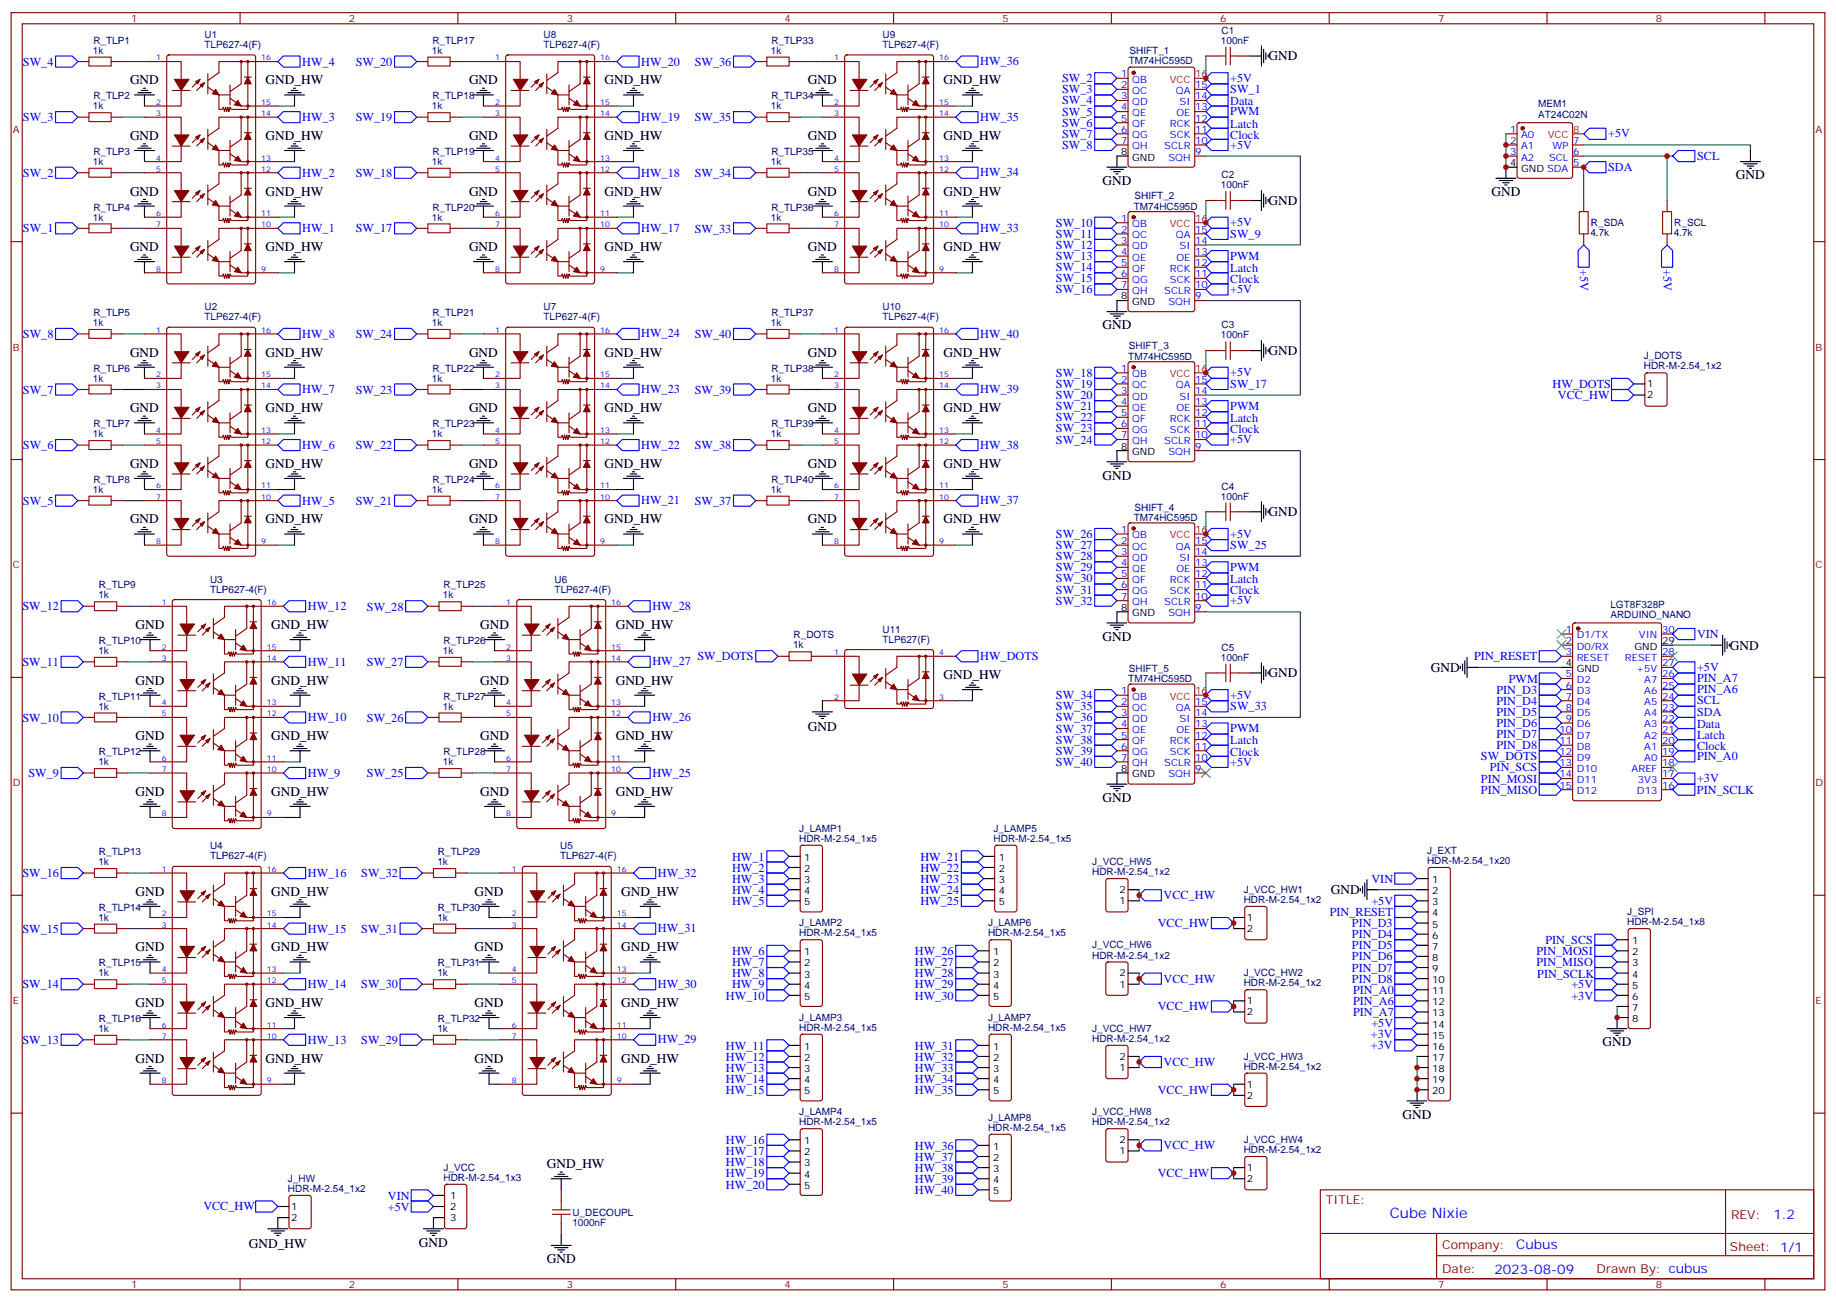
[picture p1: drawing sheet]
<svg xmlns="http://www.w3.org/2000/svg" width="583mm" height="413mm" viewBox="0 0 583 413" stroke-linecap="round" stroke-linejoin="round" font-family="sans-serif">
<defs><g id="words">
<text font-size="4.6" fill="#00f" x="441.2" y="386.6">Cube Nixie</text>
<g font-size="4.2">
<text x="402.7" y="19.2">GND</text>
<text x="41.3" y="26.8">GND</text>
<text x="84.3" y="26.8">GND_HW</text>
<text x="148.9" y="26.8">GND</text>
<text x="191.9" y="26.8">GND_HW</text>
<text x="256.5" y="26.8">GND</text>
<text x="299.5" y="26.8">GND_HW</text>
<text x="41.3" y="44.4">GND</text>
<text x="84.3" y="44.4">GND_HW</text>
<text x="148.9" y="44.4">GND</text>
<text x="191.9" y="44.4">GND_HW</text>
<text x="256.5" y="44.4">GND</text>
<text x="299.5" y="44.4">GND_HW</text>
<text x="350" y="58.7">GND</text>
<text x="551" y="56.9">GND</text>
<text x="41.3" y="62.1">GND</text>
<text x="84.3" y="62.1">GND_HW</text>
<text x="148.9" y="62.1">GND</text>
<text x="191.9" y="62.1">GND_HW</text>
<text x="256.5" y="62.1">GND</text>
<text x="299.5" y="62.1">GND_HW</text>
<text x="402.7" y="65.1">GND</text>
<text x="473.4" y="62.2">GND</text>
<text x="41.3" y="79.7">GND</text>
<text x="84.3" y="79.7">GND_HW</text>
<text x="148.9" y="79.7">GND</text>
<text x="191.9" y="79.7">GND_HW</text>
<text x="256.5" y="79.7">GND</text>
<text x="299.5" y="79.7">GND_HW</text>
<text x="350" y="104.6">GND</text>
<text x="41.3" y="113.2">GND</text>
<text x="84.3" y="113.2">GND_HW</text>
<text x="148.9" y="113.2">GND</text>
<text x="191.9" y="113.2">GND_HW</text>
<text x="256.5" y="113.2">GND</text>
<text x="299.5" y="113.2">GND_HW</text>
<text x="402.7" y="112.7">GND</text>
<text x="41.3" y="130.9">GND</text>
<text x="84.3" y="130.8">GND_HW</text>
<text x="148.9" y="130.9">GND</text>
<text x="191.9" y="130.8">GND_HW</text>
<text x="256.5" y="130.9">GND</text>
<text x="299.5" y="130.8">GND_HW</text>
<text x="41.3" y="148.5">GND</text>
<text x="84.3" y="148.5">GND_HW</text>
<text x="148.9" y="148.5">GND</text>
<text x="191.9" y="148.5">GND_HW</text>
<text x="256.5" y="148.5">GND</text>
<text x="299.5" y="148.5">GND_HW</text>
<text x="350" y="152.2">GND</text>
<text x="41.3" y="166.1">GND</text>
<text x="84.3" y="166.1">GND_HW</text>
<text x="148.9" y="166.1">GND</text>
<text x="191.9" y="166.1">GND_HW</text>
<text x="256.5" y="166.1">GND</text>
<text x="299.5" y="166.1">GND_HW</text>
<text x="402.7" y="163.8">GND</text>
<text x="43" y="199.7">GND</text>
<text x="86.1" y="199.6">GND_HW</text>
<text x="152.4" y="199.7">GND</text>
<text x="195.4" y="199.6">GND_HW</text>
<text x="350" y="203.3">GND</text>
<text x="549.1" y="206.2">GND</text>
<text x="299.5" y="215.5">GND_HW</text>
<text x="402.7" y="215">GND</text>
<text x="454.2" y="213.2">GND</text>
<text x="43" y="217.3">GND</text>
<text x="86.1" y="217.3">GND_HW</text>
<text x="152.4" y="217.3">GND</text>
<text x="195.4" y="217.3">GND_HW</text>
<text x="256.5" y="232">GND</text>
<text x="43" y="234.9">GND</text>
<text x="86.1" y="234.9">GND_HW</text>
<text x="152.4" y="234.9">GND</text>
<text x="195.4" y="234.9">GND_HW</text>
<text x="43" y="252.6">GND</text>
<text x="86.1" y="252.6">GND_HW</text>
<text x="152.4" y="252.6">GND</text>
<text x="195.4" y="252.6">GND_HW</text>
<text x="350" y="254.5">GND</text>
<text x="43" y="284.3">GND</text>
<text x="86.1" y="284.3">GND_HW</text>
<text x="150.6" y="284.3">GND</text>
<text x="197.2" y="284.3">GND_HW</text>
<text x="422.5" y="283.8">GND</text>
<text x="43" y="302">GND</text>
<text x="86.1" y="301.9">GND_HW</text>
<text x="150.6" y="302">GND</text>
<text x="197.2" y="301.9">GND_HW</text>
<text x="43" y="319.6">GND</text>
<text x="84.3" y="319.6">GND_HW</text>
<text x="150.6" y="319.6">GND</text>
<text x="197.2" y="319.6">GND_HW</text>
<text x="508.7" y="332.1">GND</text>
<text x="43" y="337.2">GND</text>
<text x="84.3" y="337.2">GND_HW</text>
<text x="150.6" y="337.2">GND</text>
<text x="197.2" y="337.2">GND_HW</text>
<text x="445.2" y="355">GND</text>
<text x="173.6" y="370.7">GND_HW</text>
<text x="133" y="395.6">GND</text>
<text x="79" y="396.1">GND_HW</text>
<text x="173.6" y="400.9">GND</text>
</g>
<g font-size="4.2" fill="#00f">
<text x="562.9" y="386.9">1.2</text>
<text x="481.3" y="396.4">Cubus</text>
<text x="474.4" y="404.2">2023-08-09</text>
</g>
<g font-size="3.9" fill="#00f">
<text x="7.3" y="20.9">SW_4</text>
<text x="96" y="20.8">HW_4</text>
<text x="112.9" y="20.9">SW_20</text>
<text x="203.6" y="20.8">HW_20</text>
<text x="220.5" y="20.9">SW_36</text>
<text x="311.1" y="20.7">HW_36</text>
<text x="337.1" y="26.1">SW_2</text>
<text x="337.1" y="29.6">SW_3</text>
<text x="390.5" y="26">+5V</text>
<text x="390.5" y="29.5">SW_1</text>
<text x="337.1" y="33.2">SW_4</text>
<text x="390.5" y="33.4">Data</text>
<text x="7.3" y="38.5">SW_3</text>
<text x="96" y="38.4">HW_3</text>
<text x="112.9" y="38.5">SW_19</text>
<text x="203.6" y="38.4">HW_19</text>
<text x="220.5" y="38.5">SW_35</text>
<text x="311.1" y="38.3">HW_35</text>
<text x="337.1" y="36.7">SW_5</text>
<text x="337.1" y="40.2">SW_6</text>
<text x="390.5" y="40.5">Latch</text>
<text x="390.5" y="36.6">PWM</text>
<text x="337.1" y="43.7">SW_7</text>
<text x="337.1" y="47.3">SW_8</text>
<text x="390.5" y="44">Clock</text>
<text x="390.5" y="47.2">+5V</text>
<text x="510.5" y="43.6">+5V</text>
<text x="538.7" y="50.6">SCL</text>
<text x="7.3" y="56.1">SW_2</text>
<text x="96" y="56.1">HW_2</text>
<text x="112.9" y="56.1">SW_18</text>
<text x="203.6" y="56.1">HW_18</text>
<text x="220.5" y="56.2">SW_34</text>
<text x="311.1" y="56">HW_34</text>
<text x="510.5" y="54.2">SDA</text>
<text x="335.2" y="72">SW_10</text>
<text x="390.5" y="71.9">+5V</text>
<text x="7.3" y="73.8">SW_1</text>
<text x="96" y="73.7">HW_1</text>
<text x="112.9" y="73.8">SW_17</text>
<text x="203.6" y="73.7">HW_17</text>
<text x="220.5" y="73.8">SW_33</text>
<text x="311.1" y="73.6">HW_33</text>
<text x="335.2" y="75.5">SW_11</text>
<text x="390.5" y="75.4">SW_9</text>
<text x="335.2" y="82.6">SW_13</text>
<text x="335.2" y="79">SW_12</text>
<text x="390.5" y="82.5">PWM</text>
<text x="335.2" y="89.6">SW_15</text>
<text x="335.2" y="86.1">SW_14</text>
<text x="390.5" y="89.9">Clock</text>
<text x="390.5" y="86.3">Latch</text>
<text x="501.6" y="85.5" transform="rotate(90 501.6 85.5)">+5V</text>
<text x="528" y="85.5" transform="rotate(90 528 85.5)">+5V</text>
<text x="335.2" y="93.1">SW_16</text>
<text x="390.5" y="93">+5V</text>
<text x="7.3" y="107.3">SW_8</text>
<text x="96" y="107.2">HW_8</text>
<text x="112.9" y="107.3">SW_24</text>
<text x="203.6" y="107.1">HW_24</text>
<text x="220.5" y="107.3">SW_40</text>
<text x="311.1" y="107.1">HW_40</text>
<text x="335.2" y="119.6">SW_18</text>
<text x="390.5" y="119.5">+5V</text>
<text x="7.3" y="124.9">SW_7</text>
<text x="96" y="124.9">HW_7</text>
<text x="112.9" y="124.9">SW_23</text>
<text x="203.6" y="124.7">HW_23</text>
<text x="220.5" y="125">SW_39</text>
<text x="311.1" y="124.8">HW_39</text>
<text x="335.2" y="123.1">SW_19</text>
<text x="390.5" y="123">SW_17</text>
<text x="492.8" y="123.2">HW_DOTS</text>
<text x="335.2" y="130.2">SW_21</text>
<text x="335.2" y="126.6">SW_20</text>
<text x="390.5" y="130.1">PWM</text>
<text x="494.5" y="126.6">VCC_HW</text>
<text x="335.2" y="137.2">SW_23</text>
<text x="335.2" y="133.7">SW_22</text>
<text x="390.5" y="137.5">Clock</text>
<text x="390.5" y="134">Latch</text>
<text x="7.3" y="142.6">SW_6</text>
<text x="96" y="142.5">HW_6</text>
<text x="112.9" y="142.5">SW_22</text>
<text x="203.6" y="142.3">HW_22</text>
<text x="220.5" y="142.6">SW_38</text>
<text x="311.1" y="142.4">HW_38</text>
<text x="335.2" y="140.8">SW_24</text>
<text x="390.5" y="140.6">+5V</text>
<text x="7.3" y="160.2">SW_5</text>
<text x="96" y="160.1">HW_5</text>
<text x="112.9" y="160.2">SW_21</text>
<text x="203.6" y="160">HW_21</text>
<text x="220.5" y="160.3">SW_37</text>
<text x="311.1" y="160">HW_37</text>
<text x="335.2" y="170.7">SW_26</text>
<text x="390.5" y="170.6">+5V</text>
<text x="335.2" y="177.8">SW_28</text>
<text x="335.2" y="174.3">SW_27</text>
<text x="390.5" y="174.2">SW_25</text>
<text x="335.2" y="184.9">SW_30</text>
<text x="335.2" y="181.3">SW_29</text>
<text x="390.5" y="181.3">PWM</text>
<text x="390.5" y="185.1">Latch</text>
<text x="335.2" y="191.9">SW_32</text>
<text x="335.2" y="188.4">SW_31</text>
<text x="390.5" y="191.8">+5V</text>
<text x="390.5" y="188.6">Clock</text>
<text x="7.1" y="193.7">SW_12</text>
<text x="97.7" y="193.7">HW_12</text>
<text x="116.5" y="193.8">SW_28</text>
<text x="207.1" y="193.6">HW_28</text>
<text x="538.7" y="202.4">VIN</text>
<text x="221.4" y="209.6">SW_DOTS</text>
<text x="311.1" y="209.5">HW_DOTS</text>
<text x="467.9" y="209.6">PIN_RESET</text>
<text x="7.1" y="211.4">SW_11</text>
<text x="97.7" y="211.3">HW_11</text>
<text x="116.5" y="211.4">SW_27</text>
<text x="207.1" y="211.2">HW_27</text>
<text x="538.7" y="213">+5V</text>
<text x="335.2" y="221.9">SW_34</text>
<text x="390.5" y="221.8">+5V</text>
<text x="475" y="220.2">PIN_D3</text>
<text x="478.9" y="216.7">PWM</text>
<text x="538.7" y="216.5">PIN_A7</text>
<text x="538.7" y="220.1">PIN_A6</text>
<text x="335.2" y="225.4">SW_35</text>
<text x="390.5" y="225.4">SW_33</text>
<text x="475" y="223.7">PIN_D4</text>
<text x="475" y="227.2">PIN_D5</text>
<text x="538.7" y="223.5">SCL</text>
<text x="538.7" y="227.1">SDA</text>
<text x="7.1" y="229">SW_10</text>
<text x="97.7" y="228.9">HW_10</text>
<text x="116.5" y="229">SW_26</text>
<text x="207.1" y="228.8">HW_26</text>
<text x="335.2" y="229">SW_36</text>
<text x="335.2" y="232.5">SW_37</text>
<text x="390.5" y="232.4">PWM</text>
<text x="475" y="230.7">PIN_D6</text>
<text x="538.7" y="231">Data</text>
<text x="335.2" y="236">SW_38</text>
<text x="335.2" y="239.5">SW_39</text>
<text x="390.5" y="239.8">Clock</text>
<text x="390.5" y="236.3">Latch</text>
<text x="475" y="234.3">PIN_D7</text>
<text x="475" y="237.8">PIN_D8</text>
<text x="538.7" y="238">Clock</text>
<text x="538.7" y="234.5">Latch</text>
<text x="335.2" y="243.1">SW_40</text>
<text x="390.5" y="243">+5V</text>
<text x="470.1" y="241.3">SW_DOTS</text>
<text x="472.9" y="244.8">PIN_SCS</text>
<text x="538.7" y="241.2">PIN_A0</text>
<text x="9" y="246.6">SW_9</text>
<text x="97.7" y="246.6">HW_9</text>
<text x="116.5" y="246.7">SW_25</text>
<text x="207.1" y="246.5">HW_25</text>
<text x="470.1" y="248.4">PIN_MOSI</text>
<text x="470.1" y="251.9">PIN_MISO</text>
<text x="538.7" y="251.8">PIN_SCLK</text>
<text x="538.7" y="248.3">+3V</text>
<text x="232.4" y="273.1">HW_1</text>
<text x="292.2" y="273.1">HW_21</text>
<text x="7.1" y="278.4">SW_16</text>
<text x="97.7" y="278.3">HW_16</text>
<text x="114.7" y="278.4">SW_32</text>
<text x="208.8" y="278.2">HW_32</text>
<text x="232.4" y="280.2">HW_3</text>
<text x="232.4" y="276.7">HW_2</text>
<text x="292.2" y="276.7">HW_22</text>
<text x="292.2" y="280.2">HW_23</text>
<text x="435.3" y="280.2">VIN</text>
<text x="232.4" y="287.3">HW_5</text>
<text x="232.4" y="283.7">HW_4</text>
<text x="292.2" y="283.7">HW_24</text>
<text x="292.2" y="287.3">HW_25</text>
<text x="369.4" y="285.4">VCC_HW</text>
<text x="435.3" y="287.3">+5V</text>
<text x="422.1" y="290.7">PIN_RESET</text>
<text x="7.1" y="296">SW_15</text>
<text x="97.7" y="296">HW_15</text>
<text x="114.7" y="296.1">SW_31</text>
<text x="208.8" y="295.9">HW_31</text>
<text x="367.5" y="294.2">VCC_HW</text>
<text x="429.1" y="294.2">PIN_D3</text>
<text x="429.1" y="297.8">PIN_D4</text>
<text x="490.6" y="299.5">PIN_SCS</text>
<text x="232.4" y="303.1">HW_6</text>
<text x="290.4" y="303.1">HW_26</text>
<text x="429.1" y="301.3">PIN_D5</text>
<text x="429.1" y="304.8">PIN_D6</text>
<text x="487.7" y="303">PIN_MOSI</text>
<text x="232.4" y="310.2">HW_8</text>
<text x="232.4" y="306.7">HW_7</text>
<text x="290.4" y="306.7">HW_27</text>
<text x="290.4" y="310.2">HW_28</text>
<text x="369.4" y="311.9">VCC_HW</text>
<text x="429.1" y="308.4">PIN_D7</text>
<text x="429.1" y="311.9">PIN_D8</text>
<text x="487.7" y="306.6">PIN_MISO</text>
<text x="488" y="310.2">PIN_SCLK</text>
<text x="7.1" y="313.7">SW_14</text>
<text x="97.7" y="313.6">HW_14</text>
<text x="114.7" y="313.7">SW_30</text>
<text x="208.8" y="313.5">HW_30</text>
<text x="230.4" y="317.2">HW_10</text>
<text x="232.4" y="313.7">HW_9</text>
<text x="290.4" y="313.7">HW_29</text>
<text x="290.4" y="317.2">HW_30</text>
<text x="429.5" y="315.4">PIN_A0</text>
<text x="498.8" y="317.3">+3V</text>
<text x="498.8" y="313.7">+5V</text>
<text x="367.5" y="320.7">VCC_HW</text>
<text x="429.5" y="322.5">PIN_A7</text>
<text x="429.5" y="319">PIN_A6</text>
<text x="435.1" y="329.5">+3V</text>
<text x="435.3" y="326.1">+5V</text>
<text x="7.1" y="331.3">SW_13</text>
<text x="97.7" y="331.2">HW_13</text>
<text x="114.7" y="331.4">SW_29</text>
<text x="208.8" y="331.1">HW_29</text>
<text x="230.4" y="333.1">HW_11</text>
<text x="290.4" y="333.1">HW_31</text>
<text x="435.1" y="333">+3V</text>
<text x="230.4" y="340.2">HW_13</text>
<text x="230.4" y="336.6">HW_12</text>
<text x="290.4" y="336.6">HW_32</text>
<text x="290.4" y="340.2">HW_33</text>
<text x="369.4" y="338.3">VCC_HW</text>
<text x="230.4" y="347.2">HW_15</text>
<text x="230.4" y="343.7">HW_14</text>
<text x="290.4" y="347.2">HW_35</text>
<text x="290.4" y="343.7">HW_34</text>
<text x="367.5" y="347.1">VCC_HW</text>
<text x="230.4" y="363.1">HW_16</text>
<text x="290.4" y="364.9">HW_36</text>
<text x="369.4" y="364.8">VCC_HW</text>
<text x="230.4" y="366.6">HW_17</text>
<text x="230.4" y="370.2">HW_18</text>
<text x="290.4" y="371.9">HW_38</text>
<text x="290.4" y="368.4">HW_37</text>
<text x="230.4" y="373.7">HW_19</text>
<text x="230.4" y="377.2">HW_20</text>
<text x="290.4" y="375.4">HW_39</text>
<text x="367.5" y="373.6">VCC_HW</text>
<text x="123.1" y="380.7">VIN</text>
<text x="290.4" y="379">HW_40</text>
<text x="64.5" y="384.1">VCC_HW</text>
<text x="123.1" y="384.3">+5V</text>
</g>
<g font-size="3.9" fill="#800">
<text x="420.9" y="382.2">TITLE:</text>
<text x="549.5" y="386.9">REV:</text>
<text x="457.8" y="396.4">Company:</text>
<text x="549.1" y="397">Sheet: 1/1</text>
<text x="457.8" y="404.1">Date:</text>
<text x="506.8" y="404.2">Drawn By: cubus</text>
</g>
<g font-size="3.2" fill="#800">
<text x="41.6" y="7">1</text>
<text x="110.8" y="7">2</text>
<text x="179.9" y="7">3</text>
<text x="249.1" y="7">4</text>
<text x="318.2" y="7">5</text>
<text x="387.3" y="7">6</text>
<text x="456.5" y="7">7</text>
<text x="525.6" y="7">8</text>
<text x="4.1" y="42.1">A</text>
<text x="576.3" y="42.1">A</text>
<text x="4.1" y="111.3">B</text>
<text x="576.3" y="111.3">B</text>
<text x="4.1" y="180.4">C</text>
<text x="576.3" y="180.4">C</text>
<text x="4.1" y="249.6">D</text>
<text x="576.3" y="249.6">D</text>
<text x="4.1" y="318.7">E</text>
<text x="576.3" y="318.7">E</text>
<text x="41.6" y="408.8">1</text>
<text x="110.8" y="408.8">2</text>
<text x="179.9" y="408.8">3</text>
<text x="249.1" y="408.8">4</text>
<text x="318.2" y="408.8">5</text>
<text x="387.3" y="408.8">6</text>
<text x="456.5" y="408.8">7</text>
<text x="525.6" y="408.8">8</text>
</g>
<g font-size="3.2" fill="#000080">
<text x="387.7" y="10.7">C1</text>
<text x="29.5" y="17.1">1k</text>
<text x="29.6" y="13.9">R_TLP1</text>
<text x="64.9" y="15.2">TLP627-4(F)</text>
<text x="64.9" y="12">U1</text>
<text x="137.1" y="17.1">1k</text>
<text x="137.2" y="13.9">R_TLP17</text>
<text x="172.5" y="15.2">TLP627-4(F)</text>
<text x="172.5" y="12">U8</text>
<text x="244.7" y="17.1">1k</text>
<text x="244.8" y="13.9">R_TLP33</text>
<text x="280.1" y="15.2">TLP627-4(F)</text>
<text x="280.1" y="12">U9</text>
<text x="358.5" y="17.2">SHIFT_1</text>
<text x="387.5" y="13.9">100nF</text>
<text x="358.3" y="20.5">TM74HC595D</text>
<text x="29.5" y="34.7">1k</text>
<text x="29.6" y="31.5">R_TLP2</text>
<text x="137.1" y="34.7">1k</text>
<text x="137.2" y="31.5">R_TLP18</text>
<text x="244.7" y="34.7">1k</text>
<text x="244.8" y="31.5">R_TLP34</text>
<text x="488.3" y="34.1">MEM1</text>
<text x="488.3" y="37.5">AT24C02N</text>
<text x="29.5" y="52.4">1k</text>
<text x="29.6" y="49.2">R_TLP3</text>
<text x="137.1" y="52.4">1k</text>
<text x="137.2" y="49.2">R_TLP19</text>
<text x="244.7" y="52.4">1k</text>
<text x="244.8" y="49.2">R_TLP35</text>
<text x="387.5" y="59.8">100nF</text>
<text x="387.7" y="56.6">C2</text>
<text x="360.1" y="63.3">SHIFT_2</text>
<text x="29.5" y="70">1k</text>
<text x="29.6" y="66.8">R_TLP4</text>
<text x="137.1" y="70">1k</text>
<text x="137.2" y="66.8">R_TLP20</text>
<text x="244.7" y="70">1k</text>
<text x="244.8" y="66.8">R_TLP36</text>
<text x="359.9" y="66.6">TM74HC595D</text>
<text x="505" y="71.8">R_SDA</text>
<text x="531.5" y="71.8">R_SCL</text>
<text x="504.8" y="75">4.7k</text>
<text x="531.3" y="75">4.7k</text>
<text x="29.6" y="100.3">R_TLP5</text>
<text x="64.9" y="101.7">TLP627-4(F)</text>
<text x="64.9" y="98.5">U2</text>
<text x="137.2" y="100.3">R_TLP21</text>
<text x="172.5" y="101.7">TLP627-4(F)</text>
<text x="172.5" y="98.5">U7</text>
<text x="244.8" y="100.3">R_TLP37</text>
<text x="280.1" y="101.7">TLP627-4(F)</text>
<text x="280.1" y="98.5">U10</text>
<text x="29.5" y="103.5">1k</text>
<text x="137.1" y="103.5">1k</text>
<text x="244.7" y="103.5">1k</text>
<text x="387.5" y="107.4">100nF</text>
<text x="387.7" y="104.2">C3</text>
<text x="358.3" y="110.9">SHIFT_3</text>
<text x="29.6" y="118">R_TLP6</text>
<text x="137.2" y="118">R_TLP22</text>
<text x="244.8" y="118">R_TLP38</text>
<text x="358.1" y="114.2">TM74HC595D</text>
<text x="521.8" y="114.1">J_DOTS</text>
<text x="521.8" y="117.3">HDR-M-2.54_1x2</text>
<text x="29.5" y="121.1">1k</text>
<text x="137.1" y="121.1">1k</text>
<text x="244.7" y="121.1">1k</text>
<text x="29.6" y="135.6">R_TLP7</text>
<text x="137.2" y="135.6">R_TLP23</text>
<text x="244.8" y="135.6">R_TLP39</text>
<text x="29.5" y="138.8">1k</text>
<text x="137.1" y="138.8">1k</text>
<text x="244.7" y="138.8">1k</text>
<text x="29.6" y="153.2">R_TLP8</text>
<text x="137.2" y="153.2">R_TLP24</text>
<text x="244.8" y="153.2">R_TLP40</text>
<text x="387.7" y="155.4">C4</text>
<text x="29.5" y="156.4">1k</text>
<text x="137.1" y="156.4">1k</text>
<text x="244.7" y="156.4">1k</text>
<text x="387.5" y="158.5">100nF</text>
<text x="359.9" y="165.3">TM74HC595D</text>
<text x="360.1" y="162">SHIFT_4</text>
<text x="66.7" y="184.9">U3</text>
<text x="176.1" y="184.9">U6</text>
<text x="31.2" y="189.9">1k</text>
<text x="31.4" y="186.8">R_TLP9</text>
<text x="66.7" y="188.1">TLP627-4(F)</text>
<text x="140.6" y="189.9">1k</text>
<text x="140.8" y="186.8">R_TLP25</text>
<text x="176.1" y="188.1">TLP627-4(F)</text>
<text x="511.2" y="196.3">ARDUINO_NANO</text>
<text x="511.2" y="193">LGT8F328P</text>
<text x="251.9" y="202.6">R_DOTS</text>
<text x="280.1" y="204">TLP627(F)</text>
<text x="280.1" y="200.8">U11</text>
<text x="31.2" y="207.6">1k</text>
<text x="31.4" y="204.4">R_TLP10</text>
<text x="140.6" y="207.6">1k</text>
<text x="140.8" y="204.4">R_TLP26</text>
<text x="251.7" y="205.8">1k</text>
<text x="387.5" y="209.7">100nF</text>
<text x="387.7" y="206.5">C5</text>
<text x="358.3" y="213.2">SHIFT_5</text>
<text x="358.1" y="216.5">TM74HC595D</text>
<text x="31.2" y="225.2">1k</text>
<text x="31.4" y="222">R_TLP11</text>
<text x="140.6" y="225.2">1k</text>
<text x="140.8" y="222">R_TLP27</text>
<text x="31.4" y="239.7">R_TLP12</text>
<text x="140.8" y="239.7">R_TLP28</text>
<text x="31.2" y="242.9">1k</text>
<text x="140.6" y="242.9">1k</text>
<text x="253.7" y="264">J_LAMP1</text>
<text x="315.4" y="264">J_LAMP5</text>
<text x="66.7" y="269.6">U4</text>
<text x="177.8" y="269.6">U5</text>
<text x="253.7" y="267.2">HDR-M-2.54_1x5</text>
<text x="315.4" y="267.2">HDR-M-2.54_1x5</text>
<text x="31.2" y="274.6">1k</text>
<text x="31.4" y="271.4">R_TLP13</text>
<text x="66.7" y="272.8">TLP627-4(F)</text>
<text x="138.8" y="274.6">1k</text>
<text x="139" y="271.4">R_TLP29</text>
<text x="177.8" y="272.8">TLP627-4(F)</text>
<text x="346.7" y="274.6">J_VCC_HW5</text>
<text x="453" y="274.2">HDR-M-2.54_1x20</text>
<text x="453" y="271">J_EXT</text>
<text x="346.7" y="277.8">HDR-M-2.54_1x2</text>
<text x="394.8" y="283.4">J_VCC_HW1</text>
<text x="394.8" y="286.6">HDR-M-2.54_1x2</text>
<text x="31.2" y="292.2">1k</text>
<text x="31.4" y="289.1">R_TLP14</text>
<text x="138.8" y="292.2">1k</text>
<text x="139" y="289.1">R_TLP30</text>
<text x="253.7" y="294">J_LAMP2</text>
<text x="313.6" y="294">J_LAMP6</text>
<text x="516.5" y="293.7">HDR-M-2.54_1x8</text>
<text x="516.5" y="290.5">J_SPI</text>
<text x="253.7" y="297.2">HDR-M-2.54_1x5</text>
<text x="313.6" y="297.2">HDR-M-2.54_1x5</text>
<text x="346.7" y="304.2">HDR-M-2.54_1x2</text>
<text x="346.7" y="301">J_VCC_HW6</text>
<text x="31.2" y="309.9">1k</text>
<text x="31.4" y="306.7">R_TLP15</text>
<text x="138.8" y="309.9">1k</text>
<text x="139" y="306.7">R_TLP31</text>
<text x="394.8" y="309.9">J_VCC_HW2</text>
<text x="394.8" y="313.1">HDR-M-2.54_1x2</text>
<text x="253.7" y="323.9">J_LAMP3</text>
<text x="313.6" y="323.9">J_LAMP7</text>
<text x="31.2" y="327.5">1k</text>
<text x="31.4" y="324.3">R_TLP16</text>
<text x="138.8" y="327.5">1k</text>
<text x="139" y="324.3">R_TLP32</text>
<text x="253.7" y="327.2">HDR-M-2.54_1x5</text>
<text x="313.6" y="327.2">HDR-M-2.54_1x5</text>
<text x="346.7" y="327.5">J_VCC_HW7</text>
<text x="346.7" y="330.7">HDR-M-2.54_1x2</text>
<text x="394.8" y="336.3">J_VCC_HW3</text>
<text x="394.8" y="339.5">HDR-M-2.54_1x2</text>
<text x="253.7" y="353.9">J_LAMP4</text>
<text x="346.7" y="353.9">J_VCC_HW8</text>
<text x="253.7" y="357.2">HDR-M-2.54_1x5</text>
<text x="313.6" y="358.9">HDR-M-2.54_1x5</text>
<text x="313.6" y="355.7">J_LAMP8</text>
<text x="346.7" y="357.2">HDR-M-2.54_1x2</text>
<text x="394.8" y="362.8">J_VCC_HW4</text>
<text x="394.8" y="366">HDR-M-2.54_1x2</text>
<text x="140.8" y="371.6">J_VCC</text>
<text x="91.4" y="375.1">J_HW</text>
<text x="140.8" y="374.8">HDR-M-2.54_1x3</text>
<text x="91.4" y="378.3">HDR-M-2.54_1x2</text>
<text x="181.7" y="389">1000nF</text>
<text x="181.7" y="385.8">U_DECOUPL</text>
</g>
<g font-size="3.2" fill="#00f">
<text x="355.9" y="24.5">1</text>
<text x="355.9" y="28">2</text>
<text x="359.4" y="26.2">QB</text>
<text x="359.4" y="29.8">QC</text>
<text x="373.3" y="29.8">QA</text>
<text x="379.4" y="28">15</text>
<text x="355.9" y="31.5">3</text>
<text x="355.9" y="35.1">4</text>
<text x="359.4" y="33.3">QD</text>
<text x="374.4" y="33.3">SI</text>
<text x="379.4" y="35.1">13</text>
<text x="379.4" y="31.5">14</text>
<text x="355.9" y="38.6">5</text>
<text x="359.4" y="36.8">QE</text>
<text x="359.4" y="40.4">QF</text>
<text x="371.3" y="40.4">RCK</text>
<text x="373.4" y="36.8">OE</text>
<text x="379.4" y="38.6">12</text>
<text x="355.9" y="42.1">6</text>
<text x="355.9" y="45.6">7</text>
<text x="359.4" y="43.9">QG</text>
<text x="359.4" y="47.4">QH</text>
<text x="369.6" y="47.4">SCLR</text>
<text x="371.3" y="43.9">SCK</text>
<text x="379.4" y="45.6">10</text>
<text x="379.4" y="42.1">11</text>
<text x="479.4" y="42.1">1</text>
<text x="479.4" y="45.6">2</text>
<text x="482.8" y="43.9">A0</text>
<text x="482.8" y="47.4">A1</text>
<text x="492.8" y="47.4">WP</text>
<text x="499.4" y="45.6">7</text>
<text x="370.9" y="50.9">SQH</text>
<text x="379.4" y="49.2">9</text>
<text x="479.4" y="49.2">3</text>
<text x="482.8" y="50.9">A2</text>
<text x="491.7" y="50.9">SCL</text>
<text x="499.4" y="52.7">5</text>
<text x="499.4" y="49.2">6</text>
<text x="355.9" y="70.3">1</text>
<text x="355.9" y="73.9">2</text>
<text x="355.9" y="77.4">3</text>
<text x="359.4" y="72.1">QB</text>
<text x="359.4" y="75.6">QC</text>
<text x="373.3" y="75.6">QA</text>
<text x="379.4" y="77.4">14</text>
<text x="379.4" y="73.9">15</text>
<text x="355.9" y="80.9">4</text>
<text x="359.4" y="79.2">QD</text>
<text x="359.4" y="82.7">QE</text>
<text x="373.4" y="82.7">OE</text>
<text x="374.4" y="79.2">SI</text>
<text x="379.4" y="80.9">13</text>
<text x="355.9" y="84.5">5</text>
<text x="355.9" y="88">6</text>
<text x="359.4" y="86.2">QF</text>
<text x="359.4" y="89.7">QG</text>
<text x="371.3" y="86.2">RCK</text>
<text x="371.3" y="89.7">SCK</text>
<text x="379.4" y="88">11</text>
<text x="379.4" y="84.5">12</text>
<text x="355.9" y="91.5">7</text>
<text x="359.4" y="93.3">QH</text>
<text x="369.6" y="93.3">SCLR</text>
<text x="379.4" y="95">9</text>
<text x="379.4" y="91.5">10</text>
<text x="370.9" y="96.8">SQH</text>
<text x="355.9" y="118">1</text>
<text x="359.4" y="119.7">QB</text>
<text x="355.9" y="121.5">2</text>
<text x="355.9" y="125">3</text>
<text x="359.4" y="123.3">QC</text>
<text x="373.3" y="123.3">QA</text>
<text x="379.4" y="125">14</text>
<text x="379.4" y="121.5">15</text>
<text x="355.9" y="128.6">4</text>
<text x="359.4" y="126.8">QD</text>
<text x="359.4" y="130.3">QE</text>
<text x="373.4" y="130.3">OE</text>
<text x="374.4" y="126.8">SI</text>
<text x="379.4" y="128.6">13</text>
<text x="355.9" y="132.1">5</text>
<text x="355.9" y="135.6">6</text>
<text x="359.4" y="133.8">QF</text>
<text x="359.4" y="137.4">QG</text>
<text x="371.3" y="133.8">RCK</text>
<text x="371.3" y="137.4">SCK</text>
<text x="379.4" y="135.6">11</text>
<text x="379.4" y="132.1">12</text>
<text x="355.9" y="139.1">7</text>
<text x="359.4" y="140.9">QH</text>
<text x="369.6" y="140.9">SCLR</text>
<text x="379.4" y="142.7">9</text>
<text x="379.4" y="139.1">10</text>
<text x="370.9" y="144.4">SQH</text>
<text x="355.9" y="169.1">1</text>
<text x="355.9" y="172.6">2</text>
<text x="359.4" y="170.9">QB</text>
<text x="379.4" y="172.6">15</text>
<text x="355.9" y="176.2">3</text>
<text x="355.9" y="179.7">4</text>
<text x="359.4" y="174.4">QC</text>
<text x="359.4" y="177.9">QD</text>
<text x="373.3" y="174.4">QA</text>
<text x="374.4" y="177.9">SI</text>
<text x="379.4" y="179.7">13</text>
<text x="379.4" y="176.2">14</text>
<text x="355.9" y="183.2">5</text>
<text x="359.4" y="181.5">QE</text>
<text x="359.4" y="185">QF</text>
<text x="371.3" y="185">RCK</text>
<text x="373.4" y="181.5">OE</text>
<text x="379.4" y="183.2">12</text>
<text x="355.9" y="186.8">6</text>
<text x="355.9" y="190.3">7</text>
<text x="359.4" y="188.5">QG</text>
<text x="371.3" y="188.5">SCK</text>
<text x="379.4" y="190.3">10</text>
<text x="379.4" y="186.8">11</text>
<text x="359.4" y="192.1">QH</text>
<text x="369.6" y="192.1">SCLR</text>
<text x="370.9" y="195.6">SQH</text>
<text x="379.4" y="193.8">9</text>
<text x="497" y="200.9">1</text>
<text x="500.5" y="202.6">D1/TX</text>
<text x="520.2" y="202.6">VIN</text>
<text x="527.6" y="200.9">30</text>
<text x="497" y="204.4">2</text>
<text x="497" y="207.9">3</text>
<text x="500.5" y="206.2">D0/RX</text>
<text x="500.5" y="209.7">RESET</text>
<text x="515.8" y="209.7">RESET</text>
<text x="527.6" y="207.9">28</text>
<text x="497" y="215">5</text>
<text x="519.3" y="213.2">+5V</text>
<text x="527.6" y="215">26</text>
<text x="527.6" y="211.5">27</text>
<text x="355.9" y="220.3">1</text>
<text x="497" y="218.5">6</text>
<text x="500.5" y="216.7">D2</text>
<text x="500.5" y="220.3">D3</text>
<text x="521.9" y="220.3">A6</text>
<text x="521.9" y="216.7">A7</text>
<text x="527.6" y="218.5">25</text>
<text x="355.9" y="223.8">2</text>
<text x="355.9" y="227.3">3</text>
<text x="359.4" y="222">QB</text>
<text x="359.4" y="225.6">QC</text>
<text x="373.3" y="225.6">QA</text>
<text x="379.4" y="227.3">14</text>
<text x="379.4" y="223.8">15</text>
<text x="497" y="222">7</text>
<text x="497" y="225.6">8</text>
<text x="500.5" y="223.8">D4</text>
<text x="500.5" y="227.3">D5</text>
<text x="521.9" y="227.3">A4</text>
<text x="521.9" y="223.8">A5</text>
<text x="527.6" y="225.6">23</text>
<text x="527.6" y="222">24</text>
<text x="355.9" y="230.9">4</text>
<text x="359.4" y="229.1">QD</text>
<text x="359.4" y="232.6">QE</text>
<text x="373.4" y="232.6">OE</text>
<text x="374.4" y="229.1">SI</text>
<text x="379.4" y="230.9">13</text>
<text x="495" y="232.6">10</text>
<text x="497" y="229.1">9</text>
<text x="500.5" y="230.9">D6</text>
<text x="521.9" y="230.9">A3</text>
<text x="527.6" y="232.6">21</text>
<text x="527.6" y="229.1">22</text>
<text x="355.9" y="234.4">5</text>
<text x="355.9" y="237.9">6</text>
<text x="359.4" y="236.1">QF</text>
<text x="359.4" y="239.7">QG</text>
<text x="371.3" y="236.1">RCK</text>
<text x="371.3" y="239.7">SCK</text>
<text x="379.4" y="237.9">11</text>
<text x="379.4" y="234.4">12</text>
<text x="495" y="236.1">11</text>
<text x="495" y="239.7">12</text>
<text x="500.5" y="234.4">D7</text>
<text x="500.5" y="237.9">D8</text>
<text x="521.9" y="237.9">A1</text>
<text x="521.9" y="234.4">A2</text>
<text x="527.6" y="239.7">19</text>
<text x="527.6" y="236.1">20</text>
<text x="355.9" y="241.4">7</text>
<text x="359.4" y="243.2">QH</text>
<text x="369.6" y="243.2">SCLR</text>
<text x="379.4" y="245">9</text>
<text x="379.4" y="241.4">10</text>
<text x="495" y="243.2">13</text>
<text x="500.5" y="241.4">D9</text>
<text x="500.5" y="245">D10</text>
<text x="517.9" y="245">AREF</text>
<text x="521.9" y="241.4">A0</text>
<text x="527.6" y="243.2">18</text>
<text x="370.9" y="246.7">SQH</text>
<text x="495" y="246.7">14</text>
<text x="495" y="250.3">15</text>
<text x="500.5" y="248.5">D11</text>
<text x="519.9" y="248.5">3V3</text>
<text x="527.6" y="250.3">16</text>
<text x="527.6" y="246.7">17</text>
<text x="500.5" y="252">D12</text>
<text x="519.6" y="252">D13</text>
</g>
<g font-size="3.2" fill="#f00">
<text x="371.3" y="26.2">VCC</text>
<text x="379.4" y="24.5">16</text>
<text x="491.3" y="43.9">VCC</text>
<text x="499.4" y="42.1">8</text>
<text x="379.4" y="70.3">16</text>
<text x="371.3" y="72.1">VCC</text>
<text x="371.3" y="119.7">VCC</text>
<text x="379.4" y="118">16</text>
<text x="371.3" y="170.9">VCC</text>
<text x="379.4" y="169.1">16</text>
<text x="379.4" y="220.3">16</text>
<text x="371.3" y="222">VCC</text>
</g>
<g font-size="3.2">
<text x="355.9" y="49.2">8</text>
<text x="359.4" y="50.9">GND</text>
<text x="479.4" y="52.7">4</text>
<text x="482.8" y="54.5">GND SDA</text>
<text x="355.9" y="95">8</text>
<text x="359.4" y="96.8">GND</text>
<text x="522.8" y="122.9">1</text>
<text x="522.8" y="126.4">2</text>
<text x="355.9" y="142.7">8</text>
<text x="359.4" y="144.4">GND</text>
<text x="355.9" y="193.8">8</text>
<text x="359.4" y="195.6">GND</text>
<text x="518.8" y="206.2">GND</text>
<text x="527.6" y="204.4">29</text>
<text x="497" y="211.5">4</text>
<text x="500.5" y="213.2">GND</text>
<text x="355.9" y="245">8</text>
<text x="359.4" y="246.7">GND</text>
<text x="255.3" y="273.2">1</text>
<text x="317" y="273.2">1</text>
<text x="255.3" y="276.7">2</text>
<text x="255.3" y="280.2">3</text>
<text x="317" y="276.7">2</text>
<text x="317" y="280.2">3</text>
<text x="454.6" y="280.2">1</text>
<text x="255.3" y="283.8">4</text>
<text x="255.3" y="287.3">5</text>
<text x="317" y="283.8">4</text>
<text x="317" y="287.3">5</text>
<text x="355.3" y="286.9">1</text>
<text x="355.3" y="283.4">2</text>
<text x="454.6" y="283.8">2</text>
<text x="454.6" y="287.3">3</text>
<text x="395.8" y="292.2">1</text>
<text x="454.6" y="290.8">4</text>
<text x="395.8" y="295.8">2</text>
<text x="454.6" y="294.4">5</text>
<text x="454.6" y="297.9">6</text>
<text x="518.1" y="299.6">1</text>
<text x="255.3" y="303.2">1</text>
<text x="315.3" y="303.2">1</text>
<text x="454.6" y="301.4">7</text>
<text x="454.6" y="304.9">8</text>
<text x="518.1" y="303.2">2</text>
<text x="255.3" y="306.7">2</text>
<text x="255.3" y="310.2">3</text>
<text x="315.3" y="306.7">2</text>
<text x="315.3" y="310.2">3</text>
<text x="355.3" y="309.9">2</text>
<text x="454.6" y="308.5">9</text>
<text x="454.6" y="312">10</text>
<text x="518.1" y="306.7">3</text>
<text x="518.1" y="310.2">4</text>
<text x="255.3" y="313.8">4</text>
<text x="255.3" y="317.3">5</text>
<text x="315.3" y="313.8">4</text>
<text x="315.3" y="317.3">5</text>
<text x="355.3" y="313.4">1</text>
<text x="454.6" y="315.5">11</text>
<text x="518.1" y="313.8">5</text>
<text x="518.1" y="317.3">6</text>
<text x="395.8" y="318.7">1</text>
<text x="395.8" y="322.2">2</text>
<text x="454.6" y="319.1">12</text>
<text x="454.6" y="322.6">13</text>
<text x="518.1" y="320.8">7</text>
<text x="454.6" y="326.1">14</text>
<text x="454.6" y="329.6">15</text>
<text x="518.1" y="324.3">8</text>
<text x="255.3" y="333.2">1</text>
<text x="315.3" y="333.2">1</text>
<text x="454.6" y="333.2">16</text>
<text x="255.3" y="336.7">2</text>
<text x="255.3" y="340.2">3</text>
<text x="315.3" y="336.7">2</text>
<text x="315.3" y="340.2">3</text>
<text x="355.3" y="339.9">1</text>
<text x="355.3" y="336.3">2</text>
<text x="454.6" y="336.7">17</text>
<text x="454.6" y="340.2">18</text>
<text x="255.3" y="343.7">4</text>
<text x="255.3" y="347.3">5</text>
<text x="315.3" y="343.7">4</text>
<text x="315.3" y="347.3">5</text>
<text x="395.8" y="345.2">1</text>
<text x="454.6" y="343.7">19</text>
<text x="454.6" y="347.3">20</text>
<text x="395.8" y="348.7">2</text>
<text x="255.3" y="363.1">1</text>
<text x="315.3" y="364.9">1</text>
<text x="355.3" y="362.8">2</text>
<text x="255.3" y="366.7">2</text>
<text x="255.3" y="370.2">3</text>
<text x="315.3" y="368.4">2</text>
<text x="315.3" y="372">3</text>
<text x="355.3" y="366.3">1</text>
<text x="395.8" y="371.6">1</text>
<text x="255.3" y="373.7">4</text>
<text x="255.3" y="377.3">5</text>
<text x="315.3" y="375.5">4</text>
<text x="395.8" y="375.1">2</text>
<text x="92.4" y="384">1</text>
<text x="142.9" y="380.4">1</text>
<text x="142.9" y="384">2</text>
<text x="315.3" y="379">5</text>
<text x="92.4" y="387.5">2</text>
<text x="142.9" y="387.5">3</text>
</g>
<g font-size="2.5" fill="#00f">
<text x="49.6" y="19.2">1</text>
<text x="82.9" y="19.2">16</text>
<text x="157.2" y="19.2">1</text>
<text x="190.5" y="19.2">16</text>
<text x="264.8" y="19.2">1</text>
<text x="298.1" y="19.2">16</text>
<text x="49.6" y="33.3">2</text>
<text x="82.9" y="33.3">15</text>
<text x="157.2" y="33.3">2</text>
<text x="190.5" y="33.3">15</text>
<text x="264.8" y="33.3">2</text>
<text x="298.1" y="33.3">15</text>
<text x="49.6" y="36.8">3</text>
<text x="82.9" y="36.8">14</text>
<text x="157.2" y="36.8">3</text>
<text x="190.5" y="36.8">14</text>
<text x="264.8" y="36.8">3</text>
<text x="298.1" y="36.8">14</text>
<text x="49.6" y="50.9">4</text>
<text x="82.9" y="50.9">13</text>
<text x="157.2" y="50.9">4</text>
<text x="190.5" y="50.9">13</text>
<text x="264.8" y="50.9">4</text>
<text x="298.1" y="50.9">13</text>
<text x="49.6" y="54.5">5</text>
<text x="82.9" y="54.5">12</text>
<text x="157.2" y="54.5">5</text>
<text x="190.5" y="54.5">12</text>
<text x="264.8" y="54.5">5</text>
<text x="298.1" y="54.5">12</text>
<text x="49.6" y="68.6">6</text>
<text x="82.9" y="68.6">11</text>
<text x="157.2" y="68.6">6</text>
<text x="190.5" y="68.6">11</text>
<text x="264.8" y="68.6">6</text>
<text x="298.1" y="68.6">11</text>
<text x="49.6" y="72.1">7</text>
<text x="82.9" y="72.1">10</text>
<text x="157.2" y="72.1">7</text>
<text x="190.5" y="72.1">10</text>
<text x="264.8" y="72.1">7</text>
<text x="298.1" y="72.1">10</text>
<text x="49.6" y="86.2">8</text>
<text x="82.9" y="86.2">9</text>
<text x="157.2" y="86.2">8</text>
<text x="190.5" y="86.2">9</text>
<text x="264.8" y="86.2">8</text>
<text x="298.1" y="86.2">9</text>
<text x="49.6" y="105.6">1</text>
<text x="82.9" y="105.6">16</text>
<text x="157.2" y="105.6">1</text>
<text x="190.5" y="105.6">16</text>
<text x="264.8" y="105.6">1</text>
<text x="298.1" y="105.6">16</text>
<text x="49.6" y="119.7">2</text>
<text x="82.9" y="119.7">15</text>
<text x="157.2" y="119.7">2</text>
<text x="190.5" y="119.7">15</text>
<text x="264.8" y="119.7">2</text>
<text x="298.1" y="119.7">15</text>
<text x="49.6" y="123.3">3</text>
<text x="82.9" y="123.3">14</text>
<text x="157.2" y="123.3">3</text>
<text x="190.5" y="123.3">14</text>
<text x="264.8" y="123.3">3</text>
<text x="298.1" y="123.3">14</text>
<text x="49.6" y="137.4">4</text>
<text x="82.9" y="137.4">13</text>
<text x="157.2" y="137.4">4</text>
<text x="190.5" y="137.4">13</text>
<text x="264.8" y="137.4">4</text>
<text x="298.1" y="137.4">13</text>
<text x="49.6" y="140.9">5</text>
<text x="82.9" y="140.9">12</text>
<text x="157.2" y="140.9">5</text>
<text x="190.5" y="140.9">12</text>
<text x="264.8" y="140.9">5</text>
<text x="298.1" y="140.9">12</text>
<text x="49.6" y="155">6</text>
<text x="82.9" y="155">11</text>
<text x="157.2" y="155">6</text>
<text x="190.5" y="155">11</text>
<text x="264.8" y="155">6</text>
<text x="298.1" y="155">11</text>
<text x="49.6" y="158.5">7</text>
<text x="82.9" y="158.5">10</text>
<text x="157.2" y="158.5">7</text>
<text x="190.5" y="158.5">10</text>
<text x="264.8" y="158.5">7</text>
<text x="298.1" y="158.5">10</text>
<text x="49.6" y="172.6">8</text>
<text x="82.9" y="172.6">9</text>
<text x="157.2" y="172.6">8</text>
<text x="190.5" y="172.6">9</text>
<text x="264.8" y="172.6">8</text>
<text x="298.1" y="172.6">9</text>
<text x="51.4" y="192.1">1</text>
<text x="84.7" y="192.1">16</text>
<text x="160.7" y="192.1">1</text>
<text x="194" y="192.1">16</text>
<text x="51.4" y="209.7">3</text>
<text x="51.4" y="206.2">2</text>
<text x="84.7" y="209.7">14</text>
<text x="84.7" y="206.2">15</text>
<text x="160.7" y="209.7">3</text>
<text x="160.7" y="206.2">2</text>
<text x="194" y="209.7">14</text>
<text x="194" y="206.2">15</text>
<text x="264.8" y="207.9">1</text>
<text x="298.1" y="207.9">4</text>
<text x="51.4" y="227.3">5</text>
<text x="51.4" y="223.8">4</text>
<text x="84.7" y="227.3">12</text>
<text x="84.7" y="223.8">13</text>
<text x="160.7" y="227.3">5</text>
<text x="160.7" y="223.8">4</text>
<text x="194" y="227.3">12</text>
<text x="194" y="223.8">13</text>
<text x="264.8" y="222">2</text>
<text x="298.1" y="222">3</text>
<text x="51.4" y="245">7</text>
<text x="51.4" y="241.4">6</text>
<text x="84.7" y="245">10</text>
<text x="84.7" y="241.4">11</text>
<text x="160.7" y="245">7</text>
<text x="160.7" y="241.4">6</text>
<text x="194" y="245">10</text>
<text x="194" y="241.4">11</text>
<text x="51.4" y="259.1">8</text>
<text x="84.7" y="259.1">9</text>
<text x="160.7" y="259.1">8</text>
<text x="194" y="259.1">9</text>
<text x="51.4" y="276.7">1</text>
<text x="84.7" y="276.7">16</text>
<text x="162.5" y="276.7">1</text>
<text x="195.8" y="276.7">16</text>
<text x="51.4" y="290.8">2</text>
<text x="84.7" y="290.8">15</text>
<text x="162.5" y="290.8">2</text>
<text x="195.8" y="290.8">15</text>
<text x="51.4" y="294.4">3</text>
<text x="84.7" y="294.4">14</text>
<text x="162.5" y="294.4">3</text>
<text x="195.8" y="294.4">14</text>
<text x="51.4" y="312">5</text>
<text x="51.4" y="308.5">4</text>
<text x="84.7" y="312">12</text>
<text x="84.7" y="308.5">13</text>
<text x="162.5" y="312">5</text>
<text x="162.5" y="308.5">4</text>
<text x="195.8" y="312">12</text>
<text x="195.8" y="308.5">13</text>
<text x="51.4" y="329.6">7</text>
<text x="51.4" y="326.1">6</text>
<text x="84.7" y="329.6">10</text>
<text x="84.7" y="326.1">11</text>
<text x="162.5" y="329.6">7</text>
<text x="162.5" y="326.1">6</text>
<text x="195.8" y="329.6">10</text>
<text x="195.8" y="326.1">11</text>
<text x="51.4" y="343.7">8</text>
<text x="84.7" y="343.7">9</text>
<text x="162.5" y="343.7">8</text>
<text x="195.8" y="343.7">9</text>
</g>
</g></defs>
<g fill="none" stroke="#870000" stroke-width=".35">
<path d="M3.5 4h575.8v405.4h-575.8zM7.1 7.5h568.6v398.3h-568.6zM24.7 19.5h3.5M35.3 19.5h3.5M45.9 19.5h11.6v14.2h-11.6M53.2 17.6l.4-.2h26.8l.7 .5v71.5l-.4 .6-27.1 .1-.6-.5-.1-71.5zM76.2 4v3.5M76.6 19.5v7.1l-3.6 2.5M78.7 19.5v15.2h-5.3l-.4-.7-.3 1.4-.4-1.4-.3 1.4-.4-1.4-.3 1.4-.4-1.4-.3 .7h-1.1v-4.6M88.2 19.5h-18.7v3.6l-3.5 2.4M132.3 19.5h3.5M142.9 19.5h3.5"/>
<path d="M145.3 4v3.5M153.5 19.5h11.6v14.2h-11.6M160.7 17.6l.5-.2h26.8l.7 .5v71.5l-.4 .6-27.1 .1-.6-.5-.1-71.5zM184.1 19.5v7.1l-3.5 2.5M186.3 19.5v15.2h-5.3l-.4-.7-.3 1.4-.4-1.4-.3 1.4-.4-1.4-.3 1.4-.4-1.4-.3 .7h-1.1v-4.6M195.8 19.5h-18.7v3.6l-3.5 2.4M214.5 4v3.5M239.9 19.5h3.5M250.5 19.5h3.5M261.1 19.5h11.6v14.2h-11.6M268.3 17.6l.5-.2h26.8l.7 .5v71.5l-.4 .6-27.1 .1-.6-.5-.1-71.5zM283.6 4v3.5"/>
<path d="M291.7 19.5v7.1l-3.5 2.5M293.9 19.5v15.2h-5.3l-.4-.7-.3 1.4-.4-1.4-.3 1.4-.4-1.4-.3 1.4-.4-1.4-.3 .7h-1.1v-4.6M303.4 19.5h-18.7v3.6l-3.5 2.4M352.8 4v3.5M382.8 17.8h3.5M393.3 17.8h3.6M421.9 4v3.5M491.1 4v3.5M560.2 4v3.5M24.7 37.2h3.5M35.3 37.2h3.5M45.9 37.2h11.6v14.1h-11.6"/>
<path d="M54.7 28.7h5.6M63.5 25.2l-2.5 2.5M64.9 26.2l-2.5 2.5M66 23.4v6.4M66 27.7l3.5 2.4M69.5 30.1h3.5M73 27v6.3M73 31.2l3.6 2.5h11.6M76.6 37.2v7l-3.6 2.5M77.6 24.5h2.1M78.7 37.2v15.2h-5.3l-.4-.8-.3 1.5-.4-1.5-.3 1.5-.4-1.5-.3 1.5-.4-1.5-.3 .8h-1.1v-4.6M88.2 37.2h-18.7v3.5l-3.5 2.5"/>
<path d="M132.3 37.2h3.5M142.9 37.2h3.5M153.5 37.2h11.6v14.1h-11.6M162.3 28.7h5.6M171.1 25.2l-2.5 2.5M172.5 26.2l-2.5 2.5M173.6 23.4v6.4M173.6 27.7l3.5 2.4M177.1 30.1h3.5M180.6 31.2l3.5 2.5h11.7M180.6 27v6.3M184.1 37.2v7l-3.5 2.5"/>
<path d="M185.2 24.5h2.1M186.3 37.2v15.2h-5.3l-.4-.8-.3 1.5-.4-1.5-.3 1.5-.4-1.5-.3 1.5-.4-1.5-.3 .8h-1.1v-4.6M195.8 37.2h-18.7v3.5l-3.5 2.5M239.9 37.2h3.5M250.5 37.2h3.5M261.1 37.2h11.6v14.1h-11.6M269.9 28.7h5.6M278.7 25.2l-2.5 2.5M280.1 26.2l-2.5 2.5M281.2 23.4v6.4M281.2 27.7l3.5 2.4M284.7 30.1h3.5"/>
<path d="M288.2 31.2l3.5 2.5h11.7M288.2 27v6.3M291.7 37.2v7l-3.5 2.5M292.8 24.5h2.1M293.9 37.2v15.2h-5.3l-.4-.8-.3 1.5-.4-1.5-.3 1.5-.4-1.5-.3 1.5-.4-1.5-.3 .8h-1.1v-4.6M303.4 37.2h-18.7v3.5l-3.5 2.5M354.5 24.8h3.6M354.5 28.4h3.6M354.5 31.9h3.6M354.5 35.4h3.6M354.5 38.9h3.6M358.3 21.5l.5-.2h19.7l.7 .4v30.7l-.4 .6-20 .1-.7-.5v-30.6z"/>
<path d="M379.2 28.4h3.6M379.2 31.9h3.6M379.2 35.4h3.6M379.2 38.9h3.6M481.8 39.2l.4-.3h16.3l.5 .3 .2 .5v16.2l-.3 .5-.4 .2h-16.3l-.5-.2-.2-.5v-16.2zM24.7 54.8h3.5M35.3 54.8h3.5M45.9 54.8h11.6v14.1h-11.6M54.7 46.4h5.6M63.5 42.8l-2.5 2.5M64.9 43.9l-2.5 2.5M66 41.1v6.3"/>
<path d="M66 58.7v6.4M66 45.3l3.5 2.5M69.5 47.8h3.5M73 44.6v6.3M73 48.8l3.6 2.5h11.6M76.6 54.8v7.1l-3.6 2.4M77.6 59.8h2.1M77.6 42.1h2.1M78.7 54.8v15.2h-5.3l-.4-.7-.3 1.4-.4-1.4-.3 1.4-.4-1.4-.3 1.4-.4-1.4-.3 .7h-1.1v-4.6M88.2 54.8h-18.7v3.5l-3.5 2.5M132.3 54.8h3.5M142.9 54.8h3.5"/>
<path d="M153.5 54.8h11.6v14.1h-11.6M162.3 46.4h5.6M171.1 42.8l-2.5 2.5M172.5 43.9l-2.5 2.5M173.6 41.1v6.3M173.6 58.7v6.4M173.6 45.3l3.5 2.5M177.1 47.8h3.5M180.6 48.8l3.5 2.5h11.7M180.6 44.6v6.3M184.1 54.8v7.1l-3.5 2.4M185.2 59.8h2.1"/>
<path d="M185.2 42.1h2.1M186.3 54.8v15.2h-5.3l-.4-.7-.3 1.4-.4-1.4-.3 1.4-.4-1.4-.3 1.4-.4-1.4-.3 .7h-1.1v-4.6M195.8 54.8h-18.7v3.5l-3.5 2.5M239.9 54.8h3.5M250.5 54.8h3.5M261.1 54.8h11.6v14.1h-11.6M269.9 46.4h5.6M278.7 42.8l-2.5 2.5M280.1 43.9l-2.5 2.5M281.2 41.1v6.3M281.2 58.7v6.4M281.2 45.3l3.5 2.5"/>
<path d="M284.7 47.8h3.5M288.2 48.8l3.5 2.5h11.7M288.2 44.6v6.3M291.7 54.8v7.1l-3.5 2.4M292.8 59.8h2.1M292.8 42.1h2.1M293.9 54.8v15.2h-5.3l-.4-.7-.3 1.4-.4-1.4-.3 1.4-.4-1.4-.3 1.4-.4-1.4-.3 .7h-1.1v-4.6M303.4 54.8h-18.7v3.5l-3.5 2.5M354.5 42.5h3.6M354.5 46h3.6M379.2 42.5h3.6M379.2 46h3.6"/>
<path d="M379.2 49.5h3.6M478 42.5h3.5M478 46h3.5M478 49.5h3.5M499.2 46h3.5M499.2 49.5h3.5M499.2 53.1h3.5M3.5 76.7h3.6M24.7 72.5h3.5M35.3 72.5h3.5M45.9 72.5h11.6v14.1h-11.6M54.7 64h5.6"/>
<path d="M63.5 78.1l-2.5 2.5M63.5 60.5l-2.5 2.4M64.9 79.2l-2.5 2.4M64.9 61.5l-2.5 2.5M66 76.3v6.4M66 62.9l3.5 2.5M69.5 65.4h3.5M73 62.2v6.4M73 79.9v6.3M73 66.5l3.6 2.4h11.6M76.6 72.5v7l-3.6 2.5M77.6 77.4h2.1"/>
<path d="M78.7 72.5v15.1h-5.3l-.4-.7-.3 1.4-.4-1.4-.3 1.4-.4-1.4-.3 1.4-.4-1.4-.3 .7h-1.1v-4.6M88.2 72.5h-18.7v3.5l-3.5 2.5M132.3 72.5h3.5M142.9 72.5h3.5M153.5 72.5h11.6v14.1h-11.6M162.3 64h5.6M171.1 78.1l-2.5 2.5M171.1 60.5l-2.5 2.4M172.5 79.2l-2.5 2.4M172.5 61.5l-2.5 2.5M173.6 76.3v6.4M173.6 62.9l3.5 2.5"/>
<path d="M177.1 65.4h3.5M180.6 66.5l3.5 2.4h11.7M180.6 62.2v6.4M180.6 79.9v6.3M184.1 72.5v7l-3.5 2.5M185.2 77.4h2.1M186.3 72.5v15.1h-5.3l-.4-.7-.3 1.4-.4-1.4-.3 1.4-.4-1.4-.3 1.4-.4-1.4-.3 .7h-1.1v-4.6M195.8 72.5h-18.7v3.5l-3.5 2.5M239.9 72.5h3.5M250.5 72.5h3.5M261.1 72.5h11.6v14.1h-11.6M269.9 64h5.6"/>
<path d="M278.7 78.1l-2.5 2.5M278.7 60.5l-2.5 2.4M280.1 79.2l-2.5 2.4M280.1 61.5l-2.5 2.5M281.2 76.3v6.4M281.2 62.9l3.5 2.5M284.7 65.4h3.5M288.2 66.5l3.5 2.4h11.7M288.2 62.2v6.4M288.2 79.9v6.3M291.7 72.5v7l-3.5 2.5M292.8 77.4h2.1"/>
<path d="M293.9 72.5v15.1h-5.3l-.4-.7-.3 1.4-.4-1.4-.3 1.4-.4-1.4-.3 1.4-.4-1.4-.3 .7h-1.1v-4.6M303.4 72.5h-18.7v3.5l-3.5 2.5M354.5 70.7h3.6M354.5 74.2h3.6M354.5 77.8h3.6M358.3 67.4l.5-.2h19.7l.7 .4v30.6l-.4 .7h-20l-.7-.4v-30.6zM379.2 74.2h3.6M379.2 77.8h3.6M382.8 63.6h3.5M393.3 63.6h3.6M502.7 63.6v3.6M502.7 74.2v3.6"/>
<path d="M529.2 63.6v3.6M529.2 74.2v3.6M575.7 76.7h3.6M54.7 81.6h5.6M66 80.6l3.5 2.4M69.5 83h3.5M73 84.1l3.6 2.5h11.6M162.3 81.6h5.6M173.6 80.6l3.5 2.4M177.1 83h3.5M180.6 84.1l3.5 2.5h11.7M269.9 81.6h5.6"/>
<path d="M281.2 80.6l3.5 2.4M284.7 83h3.5M288.2 84.1l3.5 2.5h11.7M354.5 81.3h3.6M354.5 84.8h3.6M354.5 88.3h3.6M354.5 91.9h3.6M379.2 81.3h3.6M379.2 84.8h3.6M379.2 88.3h3.6M379.2 91.9h3.6M379.2 95.4h3.6"/>
<path d="M24.7 106h3.5M35.3 106h3.5M45.9 106h11.6v14.1h-11.6M53.2 104.1l.4-.2h26.8l.7 .4v71.5l-.4 .7h-27.1l-.6-.4-.1-71.5zM54.7 115.1h5.6M63.5 111.6l-2.5 2.5M64.9 112.7l-2.5 2.4M66 109.9v6.3M66 114.1l3.5 2.5M69.5 116.6h3.5M73 113.4v6.3M73 117.6l3.6 2.5h11.6"/>
<path d="M76.6 106v7l-3.6 2.5M77.6 110.9h2.1M78.7 106v15.1h-5.3l-.4-.7-.3 1.4-.4-1.4-.3 1.4-.4-1.4-.3 1.4-.4-1.4-.3 .7h-1.1v-4.5M88.2 106h-18.7v3.5l-3.5 2.5M132.3 106h3.5M142.9 106h3.5M153.5 106h11.6v14.1h-11.6M160.7 104.1l.5-.2h26.8l.7 .4v71.5l-.4 .7h-27.1l-.6-.4-.1-71.5zM162.3 115.1h5.6M171.1 111.6l-2.5 2.5M172.5 112.7l-2.5 2.4M173.6 109.9v6.3"/>
<path d="M173.6 114.1l3.5 2.5M177.1 116.6h3.5M180.6 117.6l3.5 2.5h11.7M180.6 113.4v6.3M184.1 106v7l-3.5 2.5M185.2 110.9h2.1M186.3 106v15.1h-5.3l-.4-.7-.3 1.4-.4-1.4-.3 1.4-.4-1.4-.3 1.4-.4-1.4-.3 .7h-1.1v-4.5M195.8 106h-18.7v3.5l-3.5 2.5M239.9 106h3.5M250.5 106h3.5M261.1 106h11.6v14.1h-11.6M268.3 104.1l.5-.2h26.8l.7 .4v71.5l-.4 .7h-27.1l-.6-.4-.1-71.5z"/>
<path d="M269.9 115.1h5.6M278.7 111.6l-2.5 2.5M280.1 112.7l-2.5 2.4M281.2 109.9v6.3M281.2 114.1l3.5 2.5M284.7 116.6h3.5M288.2 117.6l3.5 2.5h11.7M288.2 113.4v6.3M291.7 106v7l-3.5 2.5M292.8 110.9h2.1M293.9 106v15.1h-5.3l-.4-.7-.3 1.4-.4-1.4-.3 1.4-.4-1.4-.3 1.4-.4-1.4-.3 .7h-1.1v-4.5M303.4 106h-18.7v3.5l-3.5 2.5"/>
<path d="M354.5 118.3h3.6M358.3 115l.5-.2h19.7l.7 .4v30.6l-.4 .7h-20l-.7-.4v-30.6zM382.8 111.3h3.5M393.3 111.3h3.6M522.3 118.5l.5-.2h5.7l.6 .5 .1 9.4-.5 .6-5.9 .1-.6-.5-.1-9.4zM24.7 123.6h3.5M35.3 123.6h3.5M45.9 123.6h11.6v14.1h-11.6M54.7 132.8h5.6M63.5 129.3l-2.5 2.4M64.9 130.3l-2.5 2.5M66 127.5v6.3"/>
<path d="M66 131.7l3.5 2.5M69.5 134.2h3.5M73 131v6.4M73 135.3l3.6 2.4h11.6M76.6 123.6v7.1l-3.6 2.4M77.6 128.6h2.1M78.7 123.6v15.2h-5.3l-.4-.7-.3 1.4-.4-1.4-.3 1.4-.4-1.4-.3 1.4-.4-1.4-.3 .7h-1.1v-4.6M88.2 123.6h-18.7v3.5l-3.5 2.5M132.3 123.6h3.5M142.9 123.6h3.5M153.5 123.6h11.6v14.1h-11.6M162.3 132.8h5.6"/>
<path d="M171.1 129.3l-2.5 2.4M172.5 130.3l-2.5 2.5M173.6 127.5v6.3M173.6 131.7l3.5 2.5M177.1 134.2h3.5M180.6 135.3l3.5 2.4h11.7M180.6 131v6.4M184.1 123.6v7.1l-3.5 2.4M185.2 128.6h2.1M186.3 123.6v15.2h-5.3l-.4-.7-.3 1.4-.4-1.4-.3 1.4-.4-1.4-.3 1.4-.4-1.4-.3 .7h-1.1v-4.6M195.8 123.6h-18.7v3.5l-3.5 2.5M239.9 123.6h3.5"/>
<path d="M250.5 123.6h3.5M261.1 123.6h11.6v14.1h-11.6M269.9 132.8h5.6M278.7 129.3l-2.5 2.4M280.1 130.3l-2.5 2.5M281.2 127.5v6.3M281.2 131.7l3.5 2.5M284.7 134.2h3.5M288.2 135.3l3.5 2.4h11.7M288.2 131v6.4M291.7 123.6v7.1l-3.5 2.4M292.8 128.6h2.1"/>
<path d="M293.9 123.6v15.2h-5.3l-.4-.7-.3 1.4-.4-1.4-.3 1.4-.4-1.4-.3 1.4-.4-1.4-.3 .7h-1.1v-4.6M303.4 123.6h-18.7v3.5l-3.5 2.5M354.5 121.8h3.6M354.5 125.4h3.6M354.5 128.9h3.6M354.5 132.4h3.6M354.5 136h3.6M354.5 139.5h3.6M379.2 121.8h3.6M379.2 125.4h3.6M379.2 128.9h3.6M379.2 132.4h3.6"/>
<path d="M379.2 136h3.6M379.2 139.5h3.6M3.5 145.8h3.6M24.7 158.9h3.5M24.7 141.3h3.5M35.3 158.9h3.5M35.3 141.3h3.5M45.9 158.9h11.6v14.1h-11.6M45.9 141.3h11.6v14.1h-11.6M54.7 150.4h5.6M63.5 146.9l-2.5 2.5M64.9 148l-2.5 2.4"/>
<path d="M66 145.1v6.4M66 149.4l3.5 2.4M69.5 151.8h3.5M73 148.7v6.3M73 152.9l3.6 2.5h11.6M76.6 141.3v7l-3.6 2.5M76.6 158.9v7l-3.6 2.5M77.6 146.2h2.1M78.7 158.9v15.2h-5.3l-.4-.7-.3 1.4-.4-1.4-.3 1.4-.4-1.4-.3 1.4-.4-1.4-.3 .7h-1.1v-4.6M78.7 141.3v15.1h-5.3l-.4-.7-.3 1.4-.4-1.4-.3 1.4-.4-1.4-.3 1.4-.4-1.4-.3 .7h-1.1v-4.6M88.2 158.9h-18.7v3.5l-3.5 2.5M88.2 141.3h-18.7v3.5l-3.5 2.4"/>
<path d="M132.3 158.9h3.5M132.3 141.3h3.5M142.9 158.9h3.5M142.9 141.3h3.5M153.5 158.9h11.6v14.1h-11.6M153.5 141.3h11.6v14.1h-11.6M162.3 150.4h5.6M171.1 146.9l-2.5 2.5M172.5 148l-2.5 2.4M173.6 145.1v6.4M173.6 149.4l3.5 2.4M177.1 151.8h3.5"/>
<path d="M180.6 152.9l3.5 2.5h11.7M180.6 148.7v6.3M184.1 141.3v7l-3.5 2.5M184.1 158.9v7l-3.5 2.5M185.2 146.2h2.1M186.3 158.9v15.2h-5.3l-.4-.7-.3 1.4-.4-1.4-.3 1.4-.4-1.4-.3 1.4-.4-1.4-.3 .7h-1.1v-4.6M186.3 141.3v15.1h-5.3l-.4-.7-.3 1.4-.4-1.4-.3 1.4-.4-1.4-.3 1.4-.4-1.4-.3 .7h-1.1v-4.6M195.8 158.9h-18.7v3.5l-3.5 2.5M195.8 141.3h-18.7v3.5l-3.5 2.4M239.9 158.9h3.5M239.9 141.3h3.5M250.5 158.9h3.5"/>
<path d="M250.5 141.3h3.5M261.1 158.9h11.6v14.1h-11.6M261.1 141.3h11.6v14.1h-11.6M269.9 150.4h5.6M278.7 146.9l-2.5 2.5M280.1 148l-2.5 2.4M281.2 145.1v6.4M281.2 149.4l3.5 2.4M284.7 151.8h3.5M288.2 152.9l3.5 2.5h11.7M288.2 148.7v6.3M291.7 141.3v7l-3.5 2.5"/>
<path d="M291.7 158.9v7l-3.5 2.5M292.8 146.2h2.1M293.9 158.9v15.2h-5.3l-.4-.7-.3 1.4-.4-1.4-.3 1.4-.4-1.4-.3 1.4-.4-1.4-.3 .7h-1.1v-4.6M293.9 141.3v15.1h-5.3l-.4-.7-.3 1.4-.4-1.4-.3 1.4-.4-1.4-.3 1.4-.4-1.4-.3 .7h-1.1v-4.6M303.4 158.9h-18.7v3.5l-3.5 2.5M303.4 141.3h-18.7v3.5l-3.5 2.4M379.2 143h3.6M575.7 145.8h3.6M54.7 168.1h5.6M63.5 164.5l-2.5 2.5M64.9 165.6l-2.5 2.5M66 162.8v6.3"/>
<path d="M66 167l3.5 2.5M69.5 169.5h3.5M73 166.3v6.3M73 170.5l3.6 2.5h11.6M77.6 163.8h2.1M162.3 168.1h5.6M171.1 164.5l-2.5 2.5M172.5 165.6l-2.5 2.5M173.6 162.8v6.3M173.6 167l3.5 2.5M177.1 169.5h3.5M180.6 170.5l3.5 2.5h11.7"/>
<path d="M180.6 166.3v6.3M185.2 163.8h2.1M269.9 168.1h5.6M278.7 164.5l-2.5 2.5M280.1 165.6l-2.5 2.5M281.2 162.8v6.3M281.2 167l3.5 2.5M284.7 169.5h3.5M288.2 170.5l3.5 2.5h11.7M288.2 166.3v6.3M292.8 163.8h2.1M354.5 173h3.6"/>
<path d="M354.5 169.5h3.6M354.5 176.5h3.6M358.3 166.2l.5-.3h19.7l.7 .5v30.6l-.4 .6-20 .1-.7-.5v-30.5zM379.2 173h3.6M379.2 176.5h3.6M382.8 162.4h3.5M393.3 162.4h3.6M26.5 192.4h3.5M37 192.4h3.6M47.6 192.4h11.7v14.1h-11.7M54.9 190.5l.5-.2h26.8l.6 .4 .1 71.6-.5 .6-27 .1-.7-.5v-71.5zM65.3 198l-2.5 2.5"/>
<path d="M66.7 199.1l-2.5 2.5M67.7 196.3v6.3M74.8 199.8v6.4M78.3 192.4v7.1l-3.5 2.4M79.4 197.3h2.1M80.4 192.4v15.2h-5.3l-.3-.7-.4 1.4-.3-1.4-.4 1.4-.3-1.4-.4 1.4-.3-1.4-.4 .7h-1v-4.6M90 192.4h-18.7v3.5l-3.6 2.5M135.8 192.4h3.5M146.4 192.4h3.5M157 192.4h11.6v14.1h-11.6M164.3 190.5l.4-.2h26.9l.6 .4 .1 71.6-.5 .6-27.1 .1-.6-.5-.1-71.5zM174.6 198l-2.4 2.5"/>
<path d="M176 199.1l-2.4 2.5M177.1 196.3v6.3M184.1 199.8v6.4M187.7 192.4v7.1l-3.6 2.4M188.7 197.3h2.2M189.8 192.4v15.2h-5.3l-.4-.7-.3 1.4-.4-1.4-.3 1.4-.4-1.4-.3 1.4-.4-1.4-.3 .7h-1.1v-4.6M199.3 192.4h-18.7v3.5l-3.5 2.5M354.5 180.1h3.6M354.5 183.6h3.6M354.5 187.1h3.6M354.5 190.6h3.6M379.2 180.1h3.6"/>
<path d="M379.2 183.6h3.6M379.2 187.1h3.6M379.2 190.6h3.6M379.2 194.2h3.6M499.4 197.9l.5-.2h26.8l.6 .4 .1 55.3-.5 .7h-27l-.7-.4v-55.3zM3.5 215h3.6M26.5 210h3.5M37 210h3.6M47.6 210h11.7v14.2h-11.7M56.4 219.2h5.7M56.4 201.6h5.7M65.3 215.7l-2.5 2.5"/>
<path d="M66.7 216.7l-2.5 2.5M67.7 213.9v6.4M67.7 218.2l3.6 2.4M67.7 200.5l3.6 2.5M71.3 203h3.5M74.8 217.5v6.3M74.8 204l3.5 2.5h11.7M78.3 210v7.1l-3.5 2.5M79.4 215h2.1M80.4 210v15.2h-5.3l-.3-.7-.4 1.4-.3-1.4-.4 1.4-.3-1.4-.4 1.4-.3-1.4-.4 .7h-1v-4.6M90 210h-18.7v3.6l-3.6 2.4M135.8 210h3.5"/>
<path d="M146.4 210h3.5M157 210h11.6v14.2h-11.6M165.8 219.2h5.6M165.8 201.6h5.6M174.6 215.7l-2.4 2.5M176 216.7l-2.4 2.5M177.1 213.9v6.4M177.1 218.2l3.5 2.4M177.1 200.5l3.5 2.5M180.6 203h3.5M184.1 204l3.6 2.5h11.6M184.1 217.5v6.3"/>
<path d="M187.7 210v7.1l-3.6 2.5M188.7 215h2.2M189.8 210v15.2h-5.3l-.4-.7-.3 1.4-.4-1.4-.3 1.4-.4-1.4-.3 1.4-.4-1.4-.3 .7h-1.1v-4.6M199.3 210h-18.7v3.6l-3.5 2.4M246.9 208.3h3.6M257.5 208.3h15.2v14.1h-11.6M268.3 206.4l.5-.2h27.1l.4 .7v17.5l-.7 .5-27.1-.1-.4-.6v-17.3zM269.9 217.5h5.6M278.7 213.9l-2.5 2.5M280.1 215l-2.5 2.5M281.2 212.2v6.3M281.2 216.4l3.5 2.5"/>
<path d="M284.7 218.9h3.5M288.2 219.9l3.5 2.5h11.7M288.2 215.7v6.3M291.7 208.3v7l-3.5 2.5M292.8 213.2h2.1M293.9 208.3v15.1h-5.3l-.4-.7-.3 1.5-.4-1.5-.3 1.5-.4-1.5-.3 1.5-.4-1.5-.3 .7h-1.1v-4.5M303.4 208.3h-18.7v3.5l-3.5 2.5M358.3 217.3l.5-.2h19.7l.7 .4v30.6l-.4 .7h-20l-.7-.4v-30.6zM382.8 213.6h3.5M393.3 213.6h3.6M495.7 201.2h3.5M495.7 204.8h3.5"/>
<path d="M495.7 208.3h3.5M495.7 215.3h3.5M495.7 218.9h3.5M527.4 201.2h3.5M527.4 208.3h3.5M527.4 215.3h3.5M527.4 218.9h3.5M527.4 211.8h3.5M575.7 215h3.6M26.5 227.7h3.5M37 227.7h3.6M47.6 227.7h11.7v14.1h-11.7"/>
<path d="M56.4 236.9h5.7M65.3 233.3l-2.5 2.5M66.7 234.4l-2.5 2.5M67.7 231.6v6.3M67.7 235.8l3.6 2.5M71.3 238.3h3.5M71.3 220.6h3.5M74.8 235.1v6.3M74.8 239.3l3.5 2.5h11.7M74.8 221.7l3.5 2.5h11.7M78.3 227.7v7l-3.5 2.5M79.4 232.6h2.1"/>
<path d="M80.4 227.7v15.2h-5.3l-.3-.8-.4 1.5-.3-1.5-.4 1.5-.3-1.5-.4 1.5-.3-1.5-.4 .8h-1v-4.6M90 227.7h-18.7v3.5l-3.6 2.5M135.8 227.7h3.5M146.4 227.7h3.5M157 227.7h11.6v14.1h-11.6M165.8 236.9h5.6M174.6 233.3l-2.4 2.5M176 234.4l-2.4 2.5M177.1 231.6v6.3M177.1 235.8l3.5 2.5M180.6 238.3h3.5M180.6 220.6h3.5"/>
<path d="M184.1 239.3l3.6 2.5h11.6M184.1 221.7l3.6 2.5h11.6M184.1 235.1v6.3M187.7 227.7v7l-3.6 2.5M188.7 232.6h2.2M189.8 227.7v15.2h-5.3l-.4-.8-.3 1.5-.4-1.5-.3 1.5-.4-1.5-.3 1.5-.4-1.5-.3 .8h-1.1v-4.6M199.3 227.7h-18.7v3.5l-3.5 2.5M354.5 238.3h3.6M354.5 227.7h3.6M354.5 224.2h3.6M354.5 220.6h3.6M354.5 231.2h3.6"/>
<path d="M354.5 234.7h3.6M379.2 238.3h3.6M379.2 227.7h3.6M379.2 224.2h3.6M379.2 231.2h3.6M379.2 234.7h3.6M495.7 222.4h3.5M495.7 225.9h3.5M495.7 229.4h3.5M495.7 233h3.5M495.7 236.5h3.5M527.4 222.4h3.5"/>
<path d="M527.4 225.9h3.5M527.4 229.4h3.5M527.4 233h3.5M527.4 236.5h3.5M26.5 245.3h3.5M37 245.3h3.6M47.6 245.3h11.7v14.1h-11.7M56.4 254.5h5.7M65.3 251l-2.5 2.4M66.7 252l-2.5 2.5M67.7 249.2v6.4M67.7 253.4l3.6 2.5"/>
<path d="M71.3 255.9h3.5M74.8 257l3.5 2.4h11.7M74.8 252.7v6.4M78.3 245.3v7.1l-3.5 2.4M79.4 250.3h2.1M80.4 245.3v15.2h-5.3l-.3-.7-.4 1.4-.3-1.4-.4 1.4-.3-1.4-.4 1.4-.3-1.4-.4 .7h-1v-4.6M90 245.3h-18.7v3.5l-3.6 2.5M135.8 245.3h3.5M146.4 245.3h3.5M157 245.3h11.6v14.1h-11.6M165.8 254.5h5.6M174.6 251l-2.4 2.4"/>
<path d="M176 252l-2.4 2.5M177.1 249.2v6.4M177.1 253.4l3.5 2.5M180.6 255.9h3.5M184.1 257l3.6 2.4h11.6M184.1 252.7v6.4M187.7 245.3v7.1l-3.6 2.4M188.7 250.3h2.2M189.8 245.3v15.2h-5.3l-.4-.7-.3 1.4-.4-1.4-.3 1.4-.4-1.4-.3 1.4-.4-1.4-.3 .7h-1.1v-4.6M199.3 245.3h-18.7v3.5l-3.5 2.5M354.5 241.8h3.6M379.2 245.3h3.6"/>
<path d="M379.2 241.8h3.6M495.7 240h3.5M495.7 243.6h3.5M495.7 247.1h3.5M495.7 250.6h3.5M527.4 240h3.5M527.4 243.6h3.5M527.4 247.1h3.5M527.4 250.6h3.5M26.5 277.1h3.5M37 277.1h3.6M47.6 277.1h11.7v14.1h-11.7"/>
<path d="M54.9 275.2l.5-.2h26.8l.6 .4 .1 71.5-.5 .7h-27l-.7-.4v-71.5zM78.3 277.1v7l-3.5 2.5M80.4 277.1v15.1h-5.3l-.3-.7-.4 1.4-.3-1.4-.4 1.4-.3-1.4-.4 1.4-.3-1.4-.4 .7h-1v-4.5M90 277.1h-18.7v3.5l-3.6 2.5M134.1 277.1h3.5M144.6 277.1h3.6M158.7 277.1h11.7v14.1h-11.7M166 275.2l.5-.2h26.8l.7 .4v71.5l-.4 .7h-27.1l-.6-.4-.1-71.5zM189.4 277.1v7l-3.5 2.5M191.6 277.1v15.1h-5.3l-.4-.7-.3 1.4-.4-1.4-.3 1.4-.4-1.4-.4 1.4-.3-1.4-.4 .7h-1v-4.5M201.1 277.1h-18.7v3.5l-3.5 2.5M254.2 268.5l.5-.2h5.6l.7 .4 .1 20-.5 .7h-5.9l-.6-.4-.1-20z"/>
<path d="M316 268.5l.4-.2h5.7l.6 .4 .1 20-.5 .7h-5.9l-.6-.4-.1-20zM351.2 279l.5-.2h5.7l.6 .5 .1 9.4-.5 .7h-5.9l-.6-.4-.1-9.5zM453.6 275.5l.4-.2h5.7l.5 .2 .2 .5v72.7l-.3 .5-.4 .2h-5.7l-.5-.2-.2-.5v-72.7zM3.5 284.1h3.6M26.5 294.7h3.5M37 294.7h3.6M47.6 294.7h11.7v14.1h-11.7M56.4 286.2h5.7M65.3 282.7l-2.5 2.5M66.7 283.8l-2.5 2.4M67.7 281v6.3M67.7 298.6v6.3"/>
<path d="M67.7 285.2l3.6 2.5M71.3 287.7h3.5M74.8 284.5v6.3M74.8 288.7l3.5 2.5h11.7M78.3 294.7v7.1l-3.5 2.4M79.4 299.6h2.1M79.4 282h2.1M80.4 294.7v15.2h-5.3l-.3-.7-.4 1.4-.3-1.4-.4 1.4-.3-1.4-.4 1.4-.3-1.4-.4 .7h-1v-4.6M90 294.7h-18.7v3.5l-3.6 2.5M134.1 294.7h3.5M144.6 294.7h3.6M158.7 294.7h11.7v14.1h-11.7"/>
<path d="M167.6 286.2h5.6M176.4 282.7l-2.5 2.5M177.8 283.8l-2.5 2.4M178.9 281v6.3M178.9 298.6v6.3M178.9 285.2l3.5 2.5M182.4 287.7h3.5M185.9 288.7l3.5 2.5h11.7M185.9 284.5v6.3M189.4 294.7v7.1l-3.5 2.4M190.5 299.6h2.1M190.5 282h2.1"/>
<path d="M191.6 294.7v15.2h-5.3l-.4-.7-.3 1.4-.4-1.4-.3 1.4-.4-1.4-.4 1.4-.3-1.4-.4 .7h-1v-4.6M201.1 294.7h-18.7v3.5l-3.5 2.5M254.2 298.4l.5-.2h5.6l.7 .5 .1 20-.5 .6-5.9 .1-.6-.5-.1-20zM314.2 298.4l.5-.2h5.6l.7 .5v20l-.4 .6-5.9 .1-.7-.5v-20zM395.3 287.9l.5-.2h5.7l.6 .4 .1 9.4-.5 .7h-5.9l-.6-.4-.1-9.4zM517.1 294.9l.4-.2h5.7l.5 .2 .2 .5v30.4l-.3 .5-.4 .2h-5.7l-.5-.3-.2-.4v-30.4zM575.7 284.1h3.6M26.5 312.3h3.5M37 312.3h3.6M47.6 312.3h11.7v14.2h-11.7M56.4 303.9h5.7M65.3 318l-2.5 2.5"/>
<path d="M65.3 300.4l-2.5 2.4M66.7 319.1l-2.5 2.4M66.7 301.4l-2.5 2.5M67.7 316.2v6.4M67.7 302.8l3.6 2.5M71.3 305.3h3.5M74.8 302.1v6.4M74.8 319.8v6.3M74.8 306.4l3.5 2.4h11.7M78.3 312.3v7.1l-3.5 2.5M79.4 317.3h2.1M80.4 312.3v15.2h-5.3l-.3-.7-.4 1.4-.3-1.4-.4 1.4-.3-1.4-.4 1.4-.3-1.4-.4 .7h-1v-4.6"/>
<path d="M90 312.3h-18.7v3.6l-3.6 2.4M134.1 312.3h3.5M144.6 312.3h3.6M158.7 312.3h11.7v14.2h-11.7M167.6 303.9h5.6M176.4 318l-2.5 2.5M176.4 300.4l-2.5 2.4M177.8 319.1l-2.5 2.4M177.8 301.4l-2.5 2.5M178.9 316.2v6.4M178.9 302.8l3.5 2.5M182.4 305.3h3.5"/>
<path d="M185.9 306.4l3.5 2.4h11.7M185.9 302.1v6.4M185.9 319.8v6.3M189.4 312.3v7.1l-3.5 2.5M190.5 317.3h2.1M191.6 312.3v15.2h-5.3l-.4-.7-.3 1.4-.4-1.4-.3 1.4-.4-1.4-.4 1.4-.3-1.4-.4 .7h-1v-4.6M201.1 312.3h-18.7v3.6l-3.5 2.4M351.2 305.5l.5-.2h5.7l.6 .4 .1 9.5-.5 .6-5.9 .1-.6-.5-.1-9.4zM395.3 314.3l.5-.2h5.7l.6 .4 .1 9.5-.5 .6-5.9 .1-.6-.5-.1-9.4zM26.5 330h3.5M37 330h3.6M47.6 330h11.7v14.1h-11.7"/>
<path d="M56.4 339.2h5.7M56.4 321.5h5.7M65.3 335.6l-2.5 2.5M66.7 336.7l-2.5 2.5M67.7 333.9v6.3M67.7 338.1l3.6 2.5M67.7 320.5l3.6 2.4M71.3 322.9h3.5M74.8 337.4v6.3M74.8 324l3.5 2.5h11.7M78.3 330v7l-3.5 2.5M79.4 334.9h2.1"/>
<path d="M80.4 330v15.2h-5.3l-.3-.7-.4 1.4-.3-1.4-.4 1.4-.3-1.4-.4 1.4-.3-1.4-.4 .7h-1v-4.6M90 330h-18.7v3.5l-3.6 2.5M134.1 330h3.5M144.6 330h3.6M158.7 330h11.7v14.1h-11.7M167.6 339.2h5.6M167.6 321.5h5.6M176.4 335.6l-2.5 2.5M177.8 336.7l-2.5 2.5M178.9 333.9v6.3M178.9 338.1l3.5 2.5M178.9 320.5l3.5 2.4"/>
<path d="M182.4 322.9h3.5M185.9 324l3.5 2.5h11.7M185.9 337.4v6.3M189.4 330v7l-3.5 2.5M190.5 334.9h2.1M191.6 330v15.2h-5.3l-.4-.7-.3 1.4-.4-1.4-.3 1.4-.4-1.4-.4 1.4-.3-1.4-.4 .7h-1v-4.6M201.1 330h-18.7v3.5l-3.5 2.5M254.2 328.4l.5-.2h5.6l.7 .5 .1 20-.5 .6-5.9 .1-.6-.5-.1-20zM314.2 328.4l.5-.2h5.6l.7 .5v20l-.4 .6-5.9 .1-.7-.5v-20zM351.2 332l.5-.2h5.7l.6 .4 .1 9.4-.5 .7h-5.9l-.6-.4-.1-9.4zM3.5 353.3h3.6M71.3 340.6h3.5"/>
<path d="M74.8 341.6l3.5 2.5h11.7M182.4 340.6h3.5M185.9 341.6l3.5 2.5h11.7M254.2 358.4l.5-.2h5.6l.7 .4 .1 20.1-.5 .6-5.9 .1-.6-.5-.1-20zM351.2 358.4l.5-.2h5.7l.6 .4 .1 9.5-.5 .6-5.9 .1-.6-.5-.1-9.4zM395.3 340.8l.5-.2h5.7l.6 .4 .1 9.4-.5 .7-5.9 .1-.6-.5-.1-9.4zM575.7 353.3h3.6M92 379.6l.4-.2h5.7l.6 .4 .1 9.5-.5 .6-5.9 .1-.6-.5-.1-9.4zM141.3 376.1l.5-.3h5.7l.6 .5 .1 13-.5 .6-5.9 .1-.6-.5-.1-12.9zM178.2 377.6v3.5M314.2 360.2l.5-.2h5.6l.7 .4v20l-.4 .7h-5.9l-.7-.4v-20zM395.3 367.2l.5-.2h5.7l.6 .5 .1 9.4-.5 .7h-5.9l-.6-.4-.1-9.5z"/>
<path d="M419.1 377.6h156.6v28.2h-156.6zM547.7 377.6v20.9M178.2 388.2v3.5M419.1 391.5h156.5M456 398.5h119.6M456 391.5v14.1M76.2 405.8v3.6M145.3 405.8v3.6M214.5 405.8v3.6M283.6 405.8v3.6M352.8 405.8v3.6M421.9 405.8v3.6"/>
<path d="M491.1 405.8v3.6M560.2 405.8v3.6"/>
<circle cx="76.6" cy="19.5" r=".35"/>
<circle cx="78.7" cy="19.5" r=".35"/>
<circle cx="184.2" cy="19.5" r=".35"/>
<circle cx="186.3" cy="19.5" r=".35"/>
<circle cx="291.7" cy="19.5" r=".35"/>
<circle cx="293.9" cy="19.5" r=".35"/>
<circle cx="76.6" cy="37.2" r=".35"/>
<circle cx="78.7" cy="33.7" r=".35"/>
<circle cx="78.7" cy="37.2" r=".35"/>
<circle cx="184.2" cy="37.2" r=".35"/>
<circle cx="186.3" cy="37.2" r=".35"/>
<circle cx="186.3" cy="33.7" r=".35"/>
<circle cx="291.7" cy="37.2" r=".35"/>
<circle cx="293.9" cy="33.7" r=".35"/>
<circle cx="293.9" cy="37.2" r=".35"/>
<circle cx="76.6" cy="54.8" r=".35"/>
<circle cx="78.7" cy="54.8" r=".35"/>
<circle cx="78.7" cy="51.3" r=".35"/>
<circle cx="184.2" cy="54.8" r=".35"/>
<circle cx="186.3" cy="54.8" r=".35"/>
<circle cx="186.3" cy="51.3" r=".35"/>
<circle cx="291.7" cy="54.8" r=".35"/>
<circle cx="293.9" cy="54.8" r=".35"/>
<circle cx="293.9" cy="51.3" r=".35"/>
<circle cx="76.6" cy="72.5" r=".35"/>
<circle cx="78.7" cy="68.9" r=".35"/>
<circle cx="78.7" cy="72.5" r=".35"/>
<circle cx="184.2" cy="72.5" r=".35"/>
<circle cx="186.3" cy="72.5" r=".35"/>
<circle cx="186.3" cy="68.9" r=".35"/>
<circle cx="291.7" cy="72.5" r=".35"/>
<circle cx="293.9" cy="72.5" r=".35"/>
<circle cx="293.9" cy="68.9" r=".35"/>
<circle cx="78.7" cy="86.6" r=".35"/>
<circle cx="186.3" cy="86.6" r=".35"/>
<circle cx="293.9" cy="86.6" r=".35"/>
<circle cx="76.6" cy="106" r=".35"/>
<circle cx="78.7" cy="106" r=".35"/>
<circle cx="184.2" cy="106" r=".35"/>
<circle cx="186.3" cy="106" r=".35"/>
<circle cx="291.7" cy="106" r=".35"/>
<circle cx="293.9" cy="106" r=".35"/>
<circle cx="76.6" cy="123.6" r=".35"/>
<circle cx="78.7" cy="137.7" r=".35"/>
<circle cx="78.7" cy="123.6" r=".35"/>
<circle cx="78.7" cy="120.1" r=".35"/>
<circle cx="184.2" cy="123.6" r=".35"/>
<circle cx="186.3" cy="123.6" r=".35"/>
<circle cx="186.3" cy="137.7" r=".35"/>
<circle cx="186.3" cy="120.1" r=".35"/>
<circle cx="291.7" cy="123.6" r=".35"/>
<circle cx="293.9" cy="120.1" r=".35"/>
<circle cx="293.9" cy="123.6" r=".35"/>
<circle cx="293.9" cy="137.7" r=".35"/>
<circle cx="76.6" cy="158.9" r=".35"/>
<circle cx="76.6" cy="141.3" r=".35"/>
<circle cx="78.7" cy="141.3" r=".35"/>
<circle cx="78.7" cy="158.9" r=".35"/>
<circle cx="78.7" cy="155.4" r=".35"/>
<circle cx="184.2" cy="141.3" r=".35"/>
<circle cx="184.2" cy="158.9" r=".35"/>
<circle cx="186.3" cy="158.9" r=".35"/>
<circle cx="186.3" cy="141.3" r=".35"/>
<circle cx="186.3" cy="155.4" r=".35"/>
<circle cx="291.7" cy="141.3" r=".35"/>
<circle cx="291.7" cy="158.9" r=".35"/>
<circle cx="293.9" cy="155.4" r=".35"/>
<circle cx="293.9" cy="158.9" r=".35"/>
<circle cx="293.9" cy="141.3" r=".35"/>
<circle cx="78.7" cy="173" r=".35"/>
<circle cx="186.3" cy="173" r=".35"/>
<circle cx="293.9" cy="173" r=".35"/>
<circle cx="78.3" cy="192.4" r=".35"/>
<circle cx="80.4" cy="192.4" r=".35"/>
<circle cx="187.7" cy="192.4" r=".35"/>
<circle cx="189.8" cy="192.4" r=".35"/>
<circle cx="78.3" cy="210" r=".35"/>
<circle cx="80.4" cy="210" r=".35"/>
<circle cx="80.4" cy="206.5" r=".35"/>
<circle cx="187.7" cy="210" r=".35"/>
<circle cx="189.8" cy="210" r=".35"/>
<circle cx="189.8" cy="206.5" r=".35"/>
<circle cx="291.7" cy="208.3" r=".35"/>
<circle cx="293.9" cy="208.3" r=".35"/>
<circle cx="78.3" cy="227.7" r=".35"/>
<circle cx="80.4" cy="224.2" r=".35"/>
<circle cx="80.4" cy="227.7" r=".35"/>
<circle cx="187.7" cy="227.7" r=".35"/>
<circle cx="189.8" cy="227.7" r=".35"/>
<circle cx="189.8" cy="224.2" r=".35"/>
<circle cx="293.9" cy="222.4" r=".35"/>
<circle cx="78.3" cy="245.3" r=".35"/>
<circle cx="80.4" cy="241.8" r=".35"/>
<circle cx="80.4" cy="259.4" r=".35"/>
<circle cx="80.4" cy="245.3" r=".35"/>
<circle cx="187.7" cy="245.3" r=".35"/>
<circle cx="189.8" cy="241.8" r=".35"/>
<circle cx="189.8" cy="259.4" r=".35"/>
<circle cx="189.8" cy="245.3" r=".35"/>
<circle cx="78.3" cy="277.1" r=".35"/>
<circle cx="80.4" cy="277.1" r=".35"/>
<circle cx="189.4" cy="277.1" r=".35"/>
<circle cx="191.6" cy="277.1" r=".35"/>
<circle cx="78.3" cy="294.7" r=".35"/>
<circle cx="80.4" cy="291.2" r=".35"/>
<circle cx="80.4" cy="294.7" r=".35"/>
<circle cx="189.4" cy="294.7" r=".35"/>
<circle cx="191.6" cy="294.7" r=".35"/>
<circle cx="191.6" cy="291.2" r=".35"/>
<circle cx="78.3" cy="312.3" r=".35"/>
<circle cx="80.4" cy="312.3" r=".35"/>
<circle cx="80.4" cy="308.8" r=".35"/>
<circle cx="189.4" cy="312.3" r=".35"/>
<circle cx="191.6" cy="308.8" r=".35"/>
<circle cx="191.6" cy="312.3" r=".35"/>
<circle cx="78.3" cy="330" r=".35"/>
<circle cx="80.4" cy="330" r=".35"/>
<circle cx="80.4" cy="326.5" r=".35"/>
<circle cx="189.4" cy="330" r=".35"/>
<circle cx="191.6" cy="326.5" r=".35"/>
<circle cx="191.6" cy="330" r=".35"/>
<circle cx="80.4" cy="344.1" r=".35"/>
<circle cx="191.6" cy="344.1" r=".35"/>
</g>
<g fill="#870000" stroke="#870000" stroke-width=".35">
<path d="M78.7 77.4l1 2.1h-2.1z"/>
<path d="M68.4 81.3l1.1 1.7-2.1-.3z"/>
<path d="M55.4 78.1h4.6l-2.5 3.5z"/>
<path d="M62.1 78.8l1.4-.7-.7 1.4z"/>
<path d="M63.5 79.9l1.4-.7-.7 1.4z"/>
<path d="M75.5 84.8l1.1 1.8-2.2-.4z"/>
<path d="M78.7 59.8l1 2.1h-2.1z"/>
<path d="M68.4 63.6l1.1 1.8-2.1-.3z"/>
<path d="M55.4 60.5h4.6l-2.5 3.5z"/>
<path d="M62.1 61.2l1.4-.7-.7 1.4z"/>
<path d="M63.5 62.2l1.4-.7-.7 1.4z"/>
<path d="M75.5 67.2l1.1 1.7-2.2-.3z"/>
<path d="M78.7 42.1l1 2.1h-2.1z"/>
<path d="M68.4 46l1.1 1.8-2.1-.4z"/>
<path d="M55.4 42.8h4.6l-2.5 3.6z"/>
<path d="M62.1 43.5l1.4-.7-.7 1.4z"/>
<path d="M63.5 44.6l1.4-.7-.7 1.4z"/>
<path d="M75.5 49.5l1.1 1.8-2.2-.4z"/>
<path d="M78.7 24.5l1 2.1h-2.1z"/>
<path d="M68.4 28.4l1.1 1.7-2.1-.3z"/>
<path d="M55.4 25.2h4.6l-2.5 3.5z"/>
<path d="M62.1 25.9l1.4-.7-.7 1.4z"/>
<path d="M63.5 27l1.4-.8-.7 1.5z"/>
<path d="M75.5 31.9l1.1 1.8-2.2-.4z"/>
<path d="M78.7 163.8l1 2.1h-2.1z"/>
<path d="M68.4 167.7l1.1 1.8-2.1-.4z"/>
<path d="M55.4 164.5h4.6l-2.5 3.6z"/>
<path d="M62.1 165.2l1.4-.7-.7 1.4z"/>
<path d="M63.5 166.3l1.4-.7-.7 1.4z"/>
<path d="M75.5 171.2l1.1 1.8-2.2-.4z"/>
<path d="M78.7 146.2l1 2.1h-2.1z"/>
<path d="M68.4 150.1l1.1 1.7-2.1-.3z"/>
<path d="M55.4 146.9h4.6l-2.5 3.5z"/>
<path d="M62.1 147.6l1.4-.7-.7 1.4z"/>
<path d="M63.5 148.7l1.4-.7-.7 1.4z"/>
<path d="M75.5 153.6l1.1 1.8-2.2-.4z"/>
<path d="M78.7 128.6l1 2.1h-2.1z"/>
<path d="M68.4 132.4l1.1 1.8-2.1-.4z"/>
<path d="M55.4 129.3h4.6l-2.5 3.5z"/>
<path d="M62.1 130l1.4-.7-.7 1.4z"/>
<path d="M63.5 131l1.4-.7-.7 1.4z"/>
<path d="M75.5 136l1.1 1.7-2.2-.3z"/>
<path d="M78.7 110.9l1 2.1h-2.1z"/>
<path d="M68.4 114.8l1.1 1.8-2.1-.4z"/>
<path d="M55.4 111.6h4.6l-2.5 3.5z"/>
<path d="M62.1 112.3l1.4-.7-.7 1.4z"/>
<path d="M63.5 113.4l1.4-.7-.7 1.4z"/>
<path d="M75.5 118.3l1.1 1.8-2.2-.4z"/>
<path d="M80.4 250.3l1.1 2.1h-2.1z"/>
<path d="M70.2 254.1l1.1 1.8-2.2-.3z"/>
<path d="M57.1 251h4.6l-2.4 3.5z"/>
<path d="M63.9 251.7l1.4-.7-.7 1.4z"/>
<path d="M65.3 252.7l1.4-.7-.7 1.4z"/>
<path d="M77.3 257.7l1 1.7-2.1-.3z"/>
<path d="M80.4 232.6l1.1 2.1h-2.1z"/>
<path d="M70.2 236.5l1.1 1.8-2.2-.4z"/>
<path d="M57.1 233.3h4.6l-2.4 3.6z"/>
<path d="M63.9 234l1.4-.7-.7 1.4z"/>
<path d="M65.3 235.1l1.4-.7-.7 1.4z"/>
<path d="M77.3 240l1 1.8-2.1-.4z"/>
<path d="M80.4 215l1.1 2.1h-2.1z"/>
<path d="M70.2 218.9l1.1 1.7-2.2-.3z"/>
<path d="M57.1 215.7h4.6l-2.4 3.5z"/>
<path d="M63.9 216.4l1.4-.7-.7 1.4z"/>
<path d="M65.3 217.5l1.4-.8-.7 1.5z"/>
<path d="M77.3 222.4l1 1.8-2.1-.4z"/>
<path d="M80.4 197.3l1.1 2.2h-2.1z"/>
<path d="M70.2 201.2l1.1 1.8-2.2-.4z"/>
<path d="M57.1 198h4.6l-2.4 3.6z"/>
<path d="M63.9 198.8l1.4-.8-.7 1.5z"/>
<path d="M65.3 199.8l1.4-.7-.7 1.4z"/>
<path d="M77.3 204.8l1 1.7-2.1-.3z"/>
<path d="M80.4 334.9l1.1 2.1h-2.1z"/>
<path d="M70.2 338.8l1.1 1.8-2.2-.4z"/>
<path d="M57.1 335.6h4.6l-2.4 3.6z"/>
<path d="M63.9 336.3l1.4-.7-.7 1.4z"/>
<path d="M65.3 337.4l1.4-.7-.7 1.4z"/>
<path d="M77.3 342.3l1 1.8-2.1-.4z"/>
<path d="M80.4 317.3l1.1 2.1h-2.1z"/>
<path d="M70.2 321.2l1.1 1.7-2.2-.3z"/>
<path d="M57.1 318h4.6l-2.4 3.5z"/>
<path d="M63.9 318.7l1.4-.7-.7 1.4z"/>
<path d="M65.3 319.8l1.4-.7-.7 1.4z"/>
<path d="M77.3 324.7l1 1.8-2.1-.4z"/>
<path d="M80.4 299.6l1.1 2.2h-2.1z"/>
<path d="M70.2 303.5l1.1 1.8-2.2-.4z"/>
<path d="M57.1 300.4h4.6l-2.4 3.5z"/>
<path d="M63.9 301.1l1.4-.7-.7 1.4z"/>
<path d="M65.3 302.1l1.4-.7-.7 1.4z"/>
<path d="M77.3 307.1l1 1.7-2.1-.3z"/>
<path d="M80.4 282l1.1 2.1h-2.1z"/>
<path d="M70.2 285.9l1.1 1.8-2.2-.4z"/>
<path d="M57.1 282.7h4.6l-2.4 3.5z"/>
<path d="M63.9 283.4l1.4-.7-.7 1.4z"/>
<path d="M65.3 284.5l1.4-.7-.7 1.4z"/>
<path d="M77.3 289.4l1 1.8-2.1-.4z"/>
<path d="M191.6 334.9l1 2.1h-2.1z"/>
<path d="M181.3 338.8l1.1 1.8-2.1-.4z"/>
<path d="M168.3 335.6h4.6l-2.5 3.6z"/>
<path d="M175 336.3l1.4-.7-.7 1.4z"/>
<path d="M176.4 337.4l1.4-.7-.7 1.4z"/>
<path d="M188.4 342.3l1 1.8-2.1-.4z"/>
<path d="M191.6 317.3l1 2.1h-2.1z"/>
<path d="M181.3 321.2l1.1 1.7-2.1-.3z"/>
<path d="M168.3 318h4.6l-2.5 3.5z"/>
<path d="M175 318.7l1.4-.7-.7 1.4z"/>
<path d="M176.4 319.8l1.4-.7-.7 1.4z"/>
<path d="M188.4 324.7l1 1.8-2.1-.4z"/>
<path d="M191.6 299.6l1 2.2h-2.1z"/>
<path d="M181.3 303.5l1.1 1.8-2.1-.4z"/>
<path d="M168.3 300.4h4.6l-2.5 3.5z"/>
<path d="M175 301.1l1.4-.7-.7 1.4z"/>
<path d="M176.4 302.1l1.4-.7-.7 1.4z"/>
<path d="M188.4 307.1l1 1.7-2.1-.3z"/>
<path d="M191.6 282l1 2.1h-2.1z"/>
<path d="M181.3 285.9l1.1 1.8-2.1-.4z"/>
<path d="M168.3 282.7h4.6l-2.5 3.5z"/>
<path d="M175 283.4l1.4-.7-.7 1.4z"/>
<path d="M176.4 284.5l1.4-.7-.7 1.4z"/>
<path d="M188.4 289.4l1 1.8-2.1-.4z"/>
<path d="M189.8 250.3l1.1 2.1h-2.2z"/>
<path d="M179.6 254.1l1 1.8-2.1-.3z"/>
<path d="M166.5 251h4.6l-2.5 3.5z"/>
<path d="M173.2 251.7l1.4-.7-.7 1.4z"/>
<path d="M174.6 252.7l1.4-.7-.7 1.4z"/>
<path d="M186.6 257.7l1.1 1.7-2.1-.3z"/>
<path d="M189.8 232.6l1.1 2.1h-2.2z"/>
<path d="M179.6 236.5l1 1.8-2.1-.4z"/>
<path d="M166.5 233.3h4.6l-2.5 3.6z"/>
<path d="M173.2 234l1.4-.7-.7 1.4z"/>
<path d="M174.6 235.1l1.4-.7-.7 1.4z"/>
<path d="M186.6 240l1.1 1.8-2.1-.4z"/>
<path d="M189.8 215l1.1 2.1h-2.2z"/>
<path d="M179.6 218.9l1 1.7-2.1-.3z"/>
<path d="M166.5 215.7h4.6l-2.5 3.5z"/>
<path d="M173.2 216.4l1.4-.7-.7 1.4z"/>
<path d="M174.6 217.5l1.4-.8-.7 1.5z"/>
<path d="M186.6 222.4l1.1 1.8-2.1-.4z"/>
<path d="M189.8 197.3l1.1 2.2h-2.2z"/>
<path d="M179.6 201.2l1 1.8-2.1-.4z"/>
<path d="M166.5 198h4.6l-2.5 3.6z"/>
<path d="M173.2 198.8l1.4-.8-.7 1.5z"/>
<path d="M174.6 199.8l1.4-.7-.7 1.4z"/>
<path d="M186.6 204.8l1.1 1.7-2.1-.3z"/>
<path d="M186.3 163.8l1 2.1h-2.1z"/>
<path d="M176 167.7l1.1 1.8-2.1-.4z"/>
<path d="M163 164.5h4.6l-2.5 3.6z"/>
<path d="M169.7 165.2l1.4-.7-.7 1.4z"/>
<path d="M171.1 166.3l1.4-.7-.7 1.4z"/>
<path d="M183.1 171.2l1 1.8-2.1-.4z"/>
<path d="M186.3 146.2l1 2.1h-2.1z"/>
<path d="M176 150.1l1.1 1.7-2.1-.3z"/>
<path d="M163 146.9h4.6l-2.5 3.5z"/>
<path d="M169.7 147.6l1.4-.7-.7 1.4z"/>
<path d="M171.1 148.7l1.4-.7-.7 1.4z"/>
<path d="M183.1 153.6l1 1.8-2.1-.4z"/>
<path d="M186.3 128.6l1 2.1h-2.1z"/>
<path d="M176 132.4l1.1 1.8-2.1-.4z"/>
<path d="M163 129.3h4.6l-2.5 3.5z"/>
<path d="M169.7 130l1.4-.7-.7 1.4z"/>
<path d="M171.1 131l1.4-.7-.7 1.4z"/>
<path d="M183.1 136l1 1.7-2.1-.3z"/>
<path d="M186.3 110.9l1 2.1h-2.1z"/>
<path d="M176 114.8l1.1 1.8-2.1-.4z"/>
<path d="M163 111.6h4.6l-2.5 3.5z"/>
<path d="M169.7 112.3l1.4-.7-.7 1.4z"/>
<path d="M171.1 113.4l1.4-.7-.7 1.4z"/>
<path d="M183.1 118.3l1 1.8-2.1-.4z"/>
<path d="M186.3 77.4l1 2.1h-2.1z"/>
<path d="M176 81.3l1.1 1.7-2.1-.3z"/>
<path d="M163 78.1h4.6l-2.5 3.5z"/>
<path d="M169.7 78.8l1.4-.7-.7 1.4z"/>
<path d="M171.1 79.9l1.4-.7-.7 1.4z"/>
<path d="M183.1 84.8l1 1.8-2.1-.4z"/>
<path d="M186.3 59.8l1 2.1h-2.1z"/>
<path d="M176 63.6l1.1 1.8-2.1-.3z"/>
<path d="M163 60.5h4.6l-2.5 3.5z"/>
<path d="M169.7 61.2l1.4-.7-.7 1.4z"/>
<path d="M171.1 62.2l1.4-.7-.7 1.4z"/>
<path d="M183.1 67.2l1 1.7-2.1-.3z"/>
<path d="M186.3 42.1l1 2.1h-2.1z"/>
<path d="M176 46l1.1 1.8-2.1-.4z"/>
<path d="M163 42.8h4.6l-2.5 3.6z"/>
<path d="M169.7 43.5l1.4-.7-.7 1.4z"/>
<path d="M171.1 44.6l1.4-.7-.7 1.4z"/>
<path d="M183.1 49.5l1 1.8-2.1-.4z"/>
<path d="M186.3 24.5l1 2.1h-2.1z"/>
<path d="M176 28.4l1.1 1.7-2.1-.3z"/>
<path d="M163 25.2h4.6l-2.5 3.5z"/>
<path d="M169.7 25.9l1.4-.7-.7 1.4z"/>
<path d="M171.1 27l1.4-.8-.7 1.5z"/>
<path d="M183.1 31.9l1 1.8-2.1-.4z"/>
<path d="M293.9 163.8l1 2.1h-2.1z"/>
<path d="M283.6 167.7l1.1 1.8-2.1-.4z"/>
<path d="M270.6 164.5h4.6l-2.5 3.6z"/>
<path d="M277.3 165.2l1.4-.7-.7 1.4z"/>
<path d="M278.7 166.3l1.4-.7-.7 1.4z"/>
<path d="M290.7 171.2l1 1.8-2.1-.4z"/>
<path d="M293.9 146.2l1 2.1h-2.1z"/>
<path d="M283.6 150.1l1.1 1.7-2.1-.3z"/>
<path d="M270.6 146.9h4.6l-2.5 3.5z"/>
<path d="M277.3 147.6l1.4-.7-.7 1.4z"/>
<path d="M278.7 148.7l1.4-.7-.7 1.4z"/>
<path d="M290.7 153.6l1 1.8-2.1-.4z"/>
<path d="M293.9 128.6l1 2.1h-2.1z"/>
<path d="M283.6 132.4l1.1 1.8-2.1-.4z"/>
<path d="M270.6 129.3h4.6l-2.5 3.5z"/>
<path d="M277.3 130l1.4-.7-.7 1.4z"/>
<path d="M278.7 131l1.4-.7-.7 1.4z"/>
<path d="M290.7 136l1 1.7-2.1-.3z"/>
<path d="M293.9 110.9l1 2.1h-2.1z"/>
<path d="M283.6 114.8l1.1 1.8-2.1-.4z"/>
<path d="M270.6 111.6h4.6l-2.5 3.5z"/>
<path d="M277.3 112.3l1.4-.7-.7 1.4z"/>
<path d="M278.7 113.4l1.4-.7-.7 1.4z"/>
<path d="M290.7 118.3l1 1.8-2.1-.4z"/>
<path d="M293.9 77.4l1 2.1h-2.1z"/>
<path d="M283.6 81.3l1.1 1.7-2.1-.3z"/>
<path d="M270.6 78.1h4.6l-2.5 3.5z"/>
<path d="M277.3 78.8l1.4-.7-.7 1.4z"/>
<path d="M278.7 79.9l1.4-.7-.7 1.4z"/>
<path d="M290.7 84.8l1 1.8-2.1-.4z"/>
<path d="M293.9 59.8l1 2.1h-2.1z"/>
<path d="M283.6 63.6l1.1 1.8-2.1-.3z"/>
<path d="M270.6 60.5h4.6l-2.5 3.5z"/>
<path d="M277.3 61.2l1.4-.7-.7 1.4z"/>
<path d="M278.7 62.2l1.4-.7-.7 1.4z"/>
<path d="M290.7 67.2l1 1.7-2.1-.3z"/>
<path d="M293.9 42.1l1 2.1h-2.1z"/>
<path d="M283.6 46l1.1 1.8-2.1-.4z"/>
<path d="M270.6 42.8h4.6l-2.5 3.6z"/>
<path d="M277.3 43.5l1.4-.7-.7 1.4z"/>
<path d="M278.7 44.6l1.4-.7-.7 1.4z"/>
<path d="M290.7 49.5l1 1.8-2.1-.4z"/>
<path d="M293.9 24.5l1 2.1h-2.1z"/>
<path d="M283.6 28.4l1.1 1.7-2.1-.3z"/>
<path d="M270.6 25.2h4.6l-2.5 3.5z"/>
<path d="M277.3 25.9l1.4-.7-.7 1.4z"/>
<path d="M278.7 27l1.4-.8-.7 1.5z"/>
<path d="M290.7 31.9l1 1.8-2.1-.4z"/>
<path d="M290.7 220.6l1 1.8-2.1-.4z"/>
<path d="M278.7 215.7l1.4-.7-.7 1.4z"/>
<path d="M277.3 214.6l1.4-.7-.7 1.4z"/>
<path d="M270.6 213.9h4.6l-2.5 3.6z"/>
<path d="M283.6 217.1l1.1 1.8-2.1-.4z"/>
<path d="M293.9 213.2l1 2.1h-2.1z"/>
<circle cx="500.9" cy="199.5" r=".53"/>
<circle cx="483.3" cy="40.7" r=".53"/>
<circle cx="359.8" cy="218.9" r=".53"/>
<circle cx="359.8" cy="23.1" r=".53"/>
<circle cx="359.8" cy="68.9" r=".53"/>
<circle cx="359.8" cy="116.6" r=".53"/>
<circle cx="359.8" cy="167.7" r=".53"/>
</g>
<g fill="none" stroke="#000" stroke-width=".35">
<path d="M396.9 17.8h3.5M400.4 14.6v6.4M401.1 15.7v4.2M401.8 16.7v2.1M402.5 17.4v.7M42.7 30.1h6.3M43.7 29.4h4.3M44.8 28.7h2.1M45.5 28h.7M45.9 30.1v3.6M90.3 30.1h6.4M91.4 29.4h4.2"/>
<path d="M92.4 28.7h2.1M93.1 28h.7M93.5 30.1v3.6M150.3 30.1h6.3M151.3 29.4h4.3M152.4 28.7h2.1M153.1 28h.7M153.5 30.1v3.6M197.9 30.1h6.4M199 29.4h4.2M200 28.7h2.1M200.7 28h.7"/>
<path d="M201.1 30.1v3.6M257.9 30.1h6.3M258.9 29.4h4.3M260 28.7h2.1M260.7 28h.7M261.1 30.1v3.6M305.5 30.1h6.4M306.6 29.4h4.2M307.6 28.7h2.1M308.3 28h.7M308.7 30.1v3.6M42.7 47.8h6.3"/>
<path d="M43.7 47.1h4.3M44.8 46.4h2.1M45.5 45.6h.7M45.9 47.8v3.5M90.3 47.8h6.4M91.4 47.1h4.2M92.4 46.4h2.1M93.1 45.6h.7M93.5 47.8v3.5M150.3 47.8h6.3M151.3 47.1h4.3M152.4 46.4h2.1"/>
<path d="M153.1 45.6h.7M153.5 47.8v3.5M197.9 47.8h6.4M199 47.1h4.2M200 46.4h2.1M200.7 45.6h.7M201.1 47.8v3.5M257.9 47.8h6.3M258.9 47.1h4.3M260 46.4h2.1M260.7 45.6h.7M261.1 47.8v3.5"/>
<path d="M305.5 47.8h6.4M306.6 47.1h4.2M307.6 46.4h2.1M308.3 45.6h.7M308.7 47.8v3.5M351.4 53.1h6.3M352.4 53.8h4.3M353.5 54.5h2.1M354.2 55.2h.7M358.1 49.5h-3.6v3.6M474.8 56.6h6.4M475.9 57.3h4.2"/>
<path d="M477 58h2.1M477.7 58.7h.7M481.5 53.1h-3.5v3.5M552.4 51.3h6.4M553.5 52h4.2M554.6 52.7h2.1M555.3 53.4h.7M555.6 47.8v3.5M42.7 65.4h6.3M43.7 64.7h4.3M44.8 64h2.1M45.5 63.3h.7"/>
<path d="M45.9 65.4v3.5M90.3 65.4h6.4M91.4 64.7h4.2M92.4 64h2.1M93.1 63.3h.7M93.5 65.4v3.5M150.3 65.4h6.3M151.3 64.7h4.3M152.4 64h2.1M153.1 63.3h.7M153.5 65.4v3.5M197.9 65.4h6.4"/>
<path d="M199 64.7h4.2M200 64h2.1M200.7 63.3h.7M201.1 65.4v3.5M257.9 65.4h6.3M258.9 64.7h4.3M260 64h2.1M260.7 63.3h.7M261.1 65.4v3.5M305.5 65.4h6.4M306.6 64.7h4.2M307.6 64h2.1"/>
<path d="M308.3 63.3h.7M308.7 65.4v3.5M396.9 63.6h3.5M400.4 60.5v6.3M401.1 61.5v4.3M401.8 62.6v2.1M402.5 63.3v.7M42.7 83h6.3M43.7 82.3h4.3M44.8 81.6h2.1M45.5 80.9h.7M45.9 83v3.6"/>
<path d="M90.3 83h6.4M91.4 82.3h4.2M92.4 81.6h2.1M93.1 80.9h.7M93.5 83v3.6M150.3 83h6.3M151.3 82.3h4.3M152.4 81.6h2.1M153.1 80.9h.7M153.5 83v3.6M197.9 83h6.4M199 82.3h4.2"/>
<path d="M200 81.6h2.1M200.7 80.9h.7M201.1 83v3.6M257.9 83h6.3M258.9 82.3h4.3M260 81.6h2.1M260.7 80.9h.7M261.1 83v3.6M305.5 83h6.4M306.6 82.3h4.2M307.6 81.6h2.1M308.3 80.9h.7"/>
<path d="M308.7 83v3.6M351.4 98.9h6.3M352.4 99.6h4.3M358.1 95.4h-3.6v3.5M42.7 116.6h6.3M43.7 115.9h4.3M44.8 115.1h2.1M45.5 114.4h.7M45.9 116.6v3.5M90.3 116.6h6.4M91.4 115.9h4.2M92.4 115.1h2.1"/>
<path d="M93.1 114.4h.7M93.5 116.6v3.5M150.3 116.6h6.3M151.3 115.9h4.3M152.4 115.1h2.1M153.1 114.4h.7M153.5 116.6v3.5M197.9 116.6h6.4M199 115.9h4.2M200 115.1h2.1M200.7 114.4h.7M201.1 116.6v3.5"/>
<path d="M257.9 116.6h6.3M258.9 115.9h4.3M260 115.1h2.1M260.7 114.4h.7M261.1 116.6v3.5M305.5 116.6h6.4M306.6 115.9h4.2M307.6 115.1h2.1M308.3 114.4h.7M308.7 116.6v3.5M353.5 100.3h2.1M354.2 101h.7"/>
<path d="M396.9 111.3h3.5M400.4 108.1v6.3M401.1 109.1v4.3M401.8 110.2v2.1M402.5 110.9v.7M42.7 134.2h6.3M43.7 133.5h4.3M44.8 132.8h2.1M45.5 132.1h.7M45.9 134.2v3.5M90.3 134.2h6.4M91.4 133.5h4.2"/>
<path d="M92.4 132.8h2.1M93.1 132.1h.7M93.5 134.2v3.5M150.3 134.2h6.3M151.3 133.5h4.3M152.4 132.8h2.1M153.1 132.1h.7M153.5 134.2v3.5M197.9 134.2h6.4M199 133.5h4.2M200 132.8h2.1M200.7 132.1h.7"/>
<path d="M201.1 134.2v3.5M257.9 134.2h6.3M258.9 133.5h4.3M260 132.8h2.1M260.7 132.1h.7M261.1 134.2v3.5M305.5 134.2h6.4M306.6 133.5h4.2M307.6 132.8h2.1M308.3 132.1h.7M308.7 134.2v3.5M518.6 121.8h3.5"/>
<path d="M518.6 125.4h3.5M42.7 151.8h6.3M43.7 151.1h4.3M44.8 150.4h2.1M45.5 149.7h.7M45.9 151.8v3.6M90.3 151.8h6.4M91.4 151.1h4.2M92.4 150.4h2.1M93.1 149.7h.7M93.5 151.8v3.6M150.3 151.8h6.3"/>
<path d="M151.3 151.1h4.3M152.4 150.4h2.1M153.1 149.7h.7M153.5 151.8v3.6M197.9 151.8h6.4M199 151.1h4.2M200 150.4h2.1M200.7 149.7h.7M201.1 151.8v3.6M257.9 151.8h6.3M258.9 151.1h4.3M260 150.4h2.1"/>
<path d="M260.7 149.7h.7M261.1 151.8v3.6M305.5 151.8h6.4M306.6 151.1h4.2M307.6 150.4h2.1M308.3 149.7h.7M308.7 151.8v3.6M351.4 146.5h6.3M352.4 147.2h4.3M353.5 148h2.1M354.2 148.7h.7M358.1 143h-3.6v3.5"/>
<path d="M400.4 159.2v6.4M42.7 169.5h6.3M43.7 168.8h4.3M44.8 168.1h2.1M45.5 167.4h.7M45.9 169.5v3.5M90.3 169.5h6.4M91.4 168.8h4.2M92.4 168.1h2.1M93.1 167.4h.7M93.5 169.5v3.5M150.3 169.5h6.3"/>
<path d="M151.3 168.8h4.3M152.4 168.1h2.1M153.1 167.4h.7M153.5 169.5v3.5M197.9 169.5h6.4M199 168.8h4.2M200 168.1h2.1M200.7 167.4h.7M201.1 169.5v3.5M257.9 169.5h6.3M258.9 168.8h4.3M260 168.1h2.1"/>
<path d="M260.7 167.4h.7M261.1 169.5v3.5M305.5 169.5h6.4M306.6 168.8h4.2M307.6 168.1h2.1M308.3 167.4h.7M308.7 169.5v3.5M396.9 162.4h3.5M401.1 160.3v4.2M401.8 161.4v2.1M402.5 162.1v.7M351.4 197.7h6.3"/>
<path d="M352.4 198.4h4.3M353.5 199.1h2.1M354.2 199.8h.7M358.1 194.2h-3.6v3.5M44.4 203h6.4M45.5 219.9h4.2M45.5 202.3h4.2M46.6 219.2h2.1M46.6 201.6h2.1M47.3 218.5h.7M47.3 200.9h.7M47.6 203v3.5"/>
<path d="M92.1 203h6.3M93.1 219.9h4.3M93.1 202.3h4.3M94.2 219.2h2.1M94.2 201.6h2.1M94.9 218.5h.7M94.9 200.9h.7M95.2 203v3.5M153.8 203h6.4M154.9 219.9h4.2M154.9 202.3h4.2M155.9 219.2h2.1"/>
<path d="M155.9 201.6h2.1M156.6 218.5h.7M156.6 200.9h.7M157 203v3.5M201.4 203h6.4M202.5 219.9h4.2M202.5 202.3h4.2M203.6 219.2h2.1M203.6 201.6h2.1M204.3 218.5h.7M204.3 200.9h.7M204.6 203v3.5"/>
<path d="M305.5 218.9h6.4M306.6 218.2h4.2M307.6 217.5h2.1M308.3 216.7h.7M308.7 218.9v3.5M396.9 213.6h3.5M400.4 210.4v6.3M401.1 211.5v4.2M401.8 212.5v2.1M402.5 213.2v.7M463.5 211.5v.7M464.3 210.7v2.2"/>
<path d="M465 209.7v4.2M465.7 211.8h3.5M465.7 208.6v6.4M495.7 211.8h3.5M527.4 204.8h3.5M543.3 204.8h3.5M546.8 201.6v6.3M547.5 202.6v4.3M548.2 203.7v2.1M548.9 204.4v.7M44.4 238.3h6.4M44.4 220.6h6.4"/>
<path d="M45.5 237.6h4.2M46.6 236.9h2.1M47.3 236.1h.7M47.6 220.6v3.6M47.6 238.3v3.5M92.1 238.3h6.3M92.1 220.6h6.3M93.1 237.6h4.3M94.2 236.9h2.1M94.9 236.1h.7M95.2 220.6v3.6M95.2 238.3v3.5"/>
<path d="M153.8 238.3h6.4M153.8 220.6h6.4M154.9 237.6h4.2M155.9 236.9h2.1M156.6 236.1h.7M157 220.6v3.6M157 238.3v3.5M201.4 238.3h6.4M201.4 220.6h6.4M202.5 237.6h4.2M203.6 236.9h2.1M204.3 236.1h.7"/>
<path d="M204.6 220.6v3.6M204.6 238.3v3.5M257.9 225.9h6.3M258.9 226.6h4.3M260 227.3h2.1M260.7 228h.7M261.1 222.4v3.5M44.4 255.9h6.4M45.5 255.2h4.2M46.6 254.5h2.1M47.3 253.8h.7M47.6 255.9v3.5"/>
<path d="M92.1 255.9h6.3M93.1 255.2h4.3M94.2 254.5h2.1M94.9 253.8h.7M95.2 255.9v3.5M153.8 255.9h6.4M154.9 255.2h4.2M155.9 254.5h2.1M156.6 253.8h.7M157 255.9v3.5M201.4 255.9h6.4M202.5 255.2h4.2"/>
<path d="M203.6 254.5h2.1M204.3 253.8h.7M204.6 255.9v3.5M351.4 248.8h6.3M352.4 249.6h4.3M353.5 250.3h2.1M354.2 251h.7M358.1 245.3h-3.6v3.5M250.5 278.8h3.5M250.5 271.8h3.5M250.5 275.3h3.5M312.2 278.8h3.5"/>
<path d="M312.2 271.8h3.5M312.2 275.3h3.5M433.9 279.2v6.3M449.8 278.8h3.5M44.4 287.7h6.4M45.5 286.9h4.2M46.6 286.2h2.1M47.3 285.5h.7M47.6 287.7v3.5M92.1 287.7h6.3M93.1 286.9h4.3M94.2 286.2h2.1"/>
<path d="M94.9 285.5h.7M95.2 287.7v3.5M152 287.7h6.4M153.1 286.9h4.2M154.2 286.2h2.1M154.9 285.5h.7M155.2 287.7v3.5M203.2 287.7h6.3M204.3 286.9h4.2M205.3 286.2h2.1M206 285.5h.7M206.4 287.7v3.5"/>
<path d="M250.5 282.4h3.5M250.5 285.9h3.5M312.2 282.4h3.5M312.2 285.9h3.5M358.1 282.4h3.5M358.1 285.9h3.5M391.6 291.2h3.5M391.6 294.7h3.5M431.8 282v.7M432.5 281.3v2.1M433.2 280.2v4.3M433.9 282.4h3.5"/>
<path d="M449.8 282.4h3.5M449.8 285.9h3.5M449.8 289.4h3.5M449.8 292.9h3.5M449.8 296.5h3.5M513.3 298.2h3.5M44.4 305.3h6.4M45.5 304.6h4.2M46.6 303.9h2.1M47.3 303.2h.7M47.6 305.3v3.5M92.1 305.3h6.3"/>
<path d="M93.1 304.6h4.3M94.2 303.9h2.1M94.9 303.2h.7M95.2 305.3v3.5M152 305.3h6.4M153.1 304.6h4.2M154.2 303.9h2.1M154.9 303.2h.7M155.2 305.3v3.5M203.2 305.3h6.3M204.3 304.6h4.2M205.3 303.9h2.1"/>
<path d="M206 303.2h.7M206.4 305.3v3.5M250.5 305.3h3.5M250.5 301.8h3.5M250.5 308.8h3.5M250.5 312.3h3.5M250.5 315.9h3.5M310.4 305.3h3.6M310.4 301.8h3.6M310.4 308.8h3.6M310.4 312.3h3.6M310.4 315.9h3.6"/>
<path d="M358.1 308.8h3.5M358.1 312.3h3.5M391.6 317.6h3.5M449.8 300h3.5M449.8 303.5h3.5M449.8 307.1h3.5M449.8 310.6h3.5M449.8 314.1h3.5M449.8 317.6h3.5M513.3 305.3h3.5M513.3 301.8h3.5M513.3 308.8h3.5"/>
<path d="M513.3 312.3h3.5M513.3 315.9h3.5M513.3 319.4h3.5M44.4 322.9h6.4M45.5 339.9h4.2M45.5 322.2h4.2M46.6 339.2h2.1M46.6 321.5h2.1M47.3 338.5h.7M47.3 320.8h.7M47.6 322.9v3.6M90.3 322.9h6.4"/>
<path d="M91.4 339.9h4.2M91.4 322.2h4.2M92.4 339.2h2.1M92.4 321.5h2.1M93.1 338.5h.7M93.1 320.8h.7M93.5 322.9v3.6M152 322.9h6.4M153.1 339.9h4.2M153.1 322.2h4.2M154.2 339.2h2.1M154.2 321.5h2.1"/>
<path d="M154.9 338.5h.7M154.9 320.8h.7M155.2 322.9v3.6M203.2 322.9h6.3M204.3 339.9h4.2M204.3 322.2h4.2M205.3 339.2h2.1M205.3 321.5h2.1M206 338.5h.7M206 320.8h.7M206.4 322.9v3.6M250.5 331.8h3.5"/>
<path d="M250.5 335.3h3.5M250.5 338.8h3.5M310.4 331.8h3.6M310.4 335.3h3.6M310.4 338.8h3.6M358.1 335.3h3.5M358.1 338.8h3.5M391.6 321.2h3.5M449.8 321.2h3.5M449.8 324.7h3.5M449.8 328.2h3.5M449.8 331.8h3.5"/>
<path d="M449.8 335.3h3.5M449.8 338.8h3.5M510.1 326.5h6.4M511.2 327.2h4.2M512.2 327.9h2.1M512.9 328.6h.7M516.8 322.9h-3.5v3.6M44.4 340.6h6.4M47.6 340.6v3.5M90.3 340.6h6.4M93.5 340.6v3.5M152 340.6h6.4"/>
<path d="M155.2 340.6v3.5M203.2 340.6h6.3M206.4 340.6v3.5M250.5 342.3h3.5M250.5 345.9h3.5M310.4 342.3h3.6M310.4 345.9h3.6M391.6 344.1h3.5M391.6 347.6h3.5M446.6 349.4h6.4M447.7 350.1h4.2M448.7 350.8h2.1"/>
<path d="M449.4 351.5h.7M449.8 342.3h3.5M453.3 345.9h-3.5v3.5M137.6 379.4h3.5M175 374.1h6.3M176 373.4h4.3M177.1 372.7h2.1M177.8 372h.7M178.2 374.1v3.5M250.5 361.7h3.5M250.5 365.3h3.5M250.5 368.8h3.5"/>
<path d="M250.5 372.3h3.5M250.5 375.8h3.5M310.4 363.5h3.6M310.4 367h3.6M310.4 370.6h3.6M310.4 374.1h3.6M310.4 377.6h3.6M358.1 361.7h3.5M358.1 365.3h3.5M391.6 370.6h3.5M391.6 374.1h3.5M85 390h6.4"/>
<path d="M86.1 390.7h4.2M87.1 391.4h2.2M87.8 392.1h.7M88.2 382.9h3.5M91.7 386.4h-3.5v3.6M134.4 390h6.4M135.5 390.7h4.2M136.5 391.4h2.1M137.2 392.1h.7M137.6 382.9h3.5M141.1 386.4h-3.5v3.6M175 395.3h6.3"/>
<path d="M176 396h4.3M177.1 396.7h2.1M177.8 397.4h.7M178.2 391.7v3.6"/>
</g>
<g fill="none" stroke="#008700" stroke-width=".35">
<path d="M38.8 19.5h7.1M146.4 19.5h7.1M254 19.5h7.1M382.8 17.8v7M38.8 37.2h7.1M88.2 33.7h5.3M146.4 37.2h7.1M195.8 33.7h5.3M254 37.2h7.1M303.4 33.7h5.3M38.8 54.8h7.1M88.2 51.3h5.3"/>
<path d="M146.4 54.8h7.1M195.8 51.3h5.3M254 54.8h7.1M303.4 51.3h5.3M382.8 49.5h29.9v28.3h-29.9M478 42.5v10.6M502.7 46h52.9v1.8M502.7 53.1v10.5M502.7 49.5h28.2M529.2 49.5v14.1M38.8 72.5h7.1M88.2 68.9h5.3"/>
<path d="M146.4 72.5h7.1M195.8 68.9h5.3M254 72.5h7.1M303.4 68.9h5.3M382.8 63.6v7.1M88.2 86.6h5.3M195.8 86.6h5.3M303.4 86.6h5.3M382.8 95.4h29.9v30h-29.9M38.8 106h7.1M146.4 106h7.1M254 106h7.1"/>
<path d="M382.8 111.3v7M38.8 123.6h7.1M88.2 120.1h5.3M88.2 137.7h5.3M146.4 123.6h7.1M195.8 120.1h5.3M195.8 137.7h5.3M254 123.6h7.1M303.4 120.1h5.3M303.4 137.7h5.3M38.8 158.9h7.1M38.8 141.3h7.1"/>
<path d="M88.2 155.4h5.3M146.4 158.9h7.1M146.4 141.3h7.1M195.8 155.4h5.3M254 158.9h7.1M254 141.3h7.1M303.4 155.4h5.3M382.8 143h29.9v33.5h-29.9M88.2 173h5.3M195.8 173h5.3M303.4 173h5.3M382.8 162.4v7.1"/>
<path d="M40.6 192.4h7M149.9 192.4h7.1M382.8 194.2h29.9v33.5h-29.9M40.6 210h7M90 206.5h5.2M149.9 210h7.1M199.3 206.5h5.3M382.8 213.6v7M469.2 211.8h26.5M530.9 204.8h12.4M40.6 227.7h7M90 224.2h5.2"/>
<path d="M149.9 227.7h7.1M199.3 224.2h5.3M303.4 222.4h5.3M40.6 245.3h7M90 241.8h5.2M90 259.4h5.2M149.9 245.3h7.1M199.3 241.8h5.3M199.3 259.4h5.3M40.6 277.1h7M148.2 277.1h10.5M40.6 294.7h7"/>
<path d="M90 291.2h5.2M148.2 294.7h10.5M155.2 291.2h3.5M201.1 291.2h5.3M361.6 282.4v3.5M391.6 291.2v3.5M437.4 282.4h12.4M40.6 312.3h7M90 308.8h5.2M148.2 312.3h10.5M155.2 308.8h3.5M201.1 308.8h5.3"/>
<path d="M361.6 308.8v3.5M391.6 317.6v3.6M513.3 319.4v3.5M40.6 330h7M90 326.5h3.5M148.2 330h10.5M155.2 326.5h3.5M201.1 326.5h5.3M361.6 335.3v3.5M449.8 335.3v10.6M90 344.1h3.5M155.2 344.1h3.5"/>
<path d="M201.1 344.1h5.3M391.6 344.1v3.5M361.6 361.7v3.6M391.6 370.6v3.5"/>
</g>
<g fill="none" stroke="#00f" stroke-width=".35">
<path d="M17.6 17.8h5.3l1.8 1.7-1.8 1.8h-5.3zM90 17.8h5.2v3.5h-5.2l-1.8-1.8zM125.2 17.8h5.3l1.8 1.7-1.8 1.8h-5.3zM197.6 17.8h5.2v3.5h-5.2l-1.8-1.8zM232.8 17.8h5.3l1.8 1.7-1.8 1.8h-5.3zM303.4 19.5l1.8-1.7h5.2v3.5h-5.2zM17.6 35.4h5.3l1.8 1.8-1.8 1.7h-5.3zM88.2 37.2l1.8-1.8h5.2v3.5h-5.2zM125.2 35.4h5.3l1.8 1.8-1.8 1.7h-5.3zM195.8 37.2l1.8-1.8h5.2v3.5h-5.2zM232.8 35.4h5.3l1.8 1.8-1.8 1.7h-5.3zM303.4 37.2l1.8-1.8h5.2v3.5h-5.2z"/>
<path d="M347.5 23.1h5.3l1.7 1.7-1.7 1.8h-5.3zM347.5 26.6h5.3l1.7 1.8-1.7 1.7h-5.3zM347.5 30.1h5.3l1.7 1.8-1.7 1.8h-5.3zM347.5 33.7h5.3l1.7 1.7-1.7 1.8h-5.3zM347.5 37.2h5.3l1.7 1.7-1.7 1.8h-5.3zM382.8 24.8l1.7-1.7h5.3v3.5h-5.3zM384.5 30.1h5.3v3.6h-5.3l-1.7-1.8zM384.5 37.2h5.3v3.5h-5.3l-1.7-1.8zM384.5 33.7h5.3v3.5h-5.3l-1.7-1.8zM384.5 26.6h5.3v3.5h-5.3l-1.7-1.7zM17.6 53.1h5.3l1.8 1.7-1.8 1.8h-5.3zM90 53.1h5.2v3.5h-5.2l-1.8-1.8z"/>
<path d="M125.2 53.1h5.3l1.8 1.7-1.8 1.8h-5.3zM197.6 53.1h5.2v3.5h-5.2l-1.8-1.8zM232.8 53.1h5.3l1.8 1.7-1.8 1.8h-5.3zM303.4 54.8l1.8-1.7h5.2v3.5h-5.2zM347.5 40.7h5.3l1.7 1.8-1.7 1.7h-5.3zM347.5 44.2h5.3l1.7 1.8-1.7 1.8h-5.3zM382.8 46l1.7-1.8h5.3v3.6h-5.3zM384.5 40.7h5.3v3.5h-5.3l-1.7-1.7zM502.7 53.1l1.8-1.8h5.3v3.5h-5.3zM502.7 42.5l1.8-1.8h5.3v3.5h-5.3zM530.9 49.5l1.8-1.7h5.3v3.5h-5.3zM17.6 70.7h5.3l1.8 1.8-1.8 1.7h-5.3z"/>
<path d="M88.2 72.5l1.8-1.8h5.2v3.5h-5.2zM125.2 70.7h5.3l1.8 1.8-1.8 1.7h-5.3zM195.8 72.5l1.8-1.8h5.2v3.5h-5.2zM232.8 70.7h5.3l1.8 1.8-1.8 1.7h-5.3zM303.4 72.5l1.8-1.8h5.2v3.5h-5.2zM347.5 79.5h5.3l1.7 1.8-1.7 1.7h-5.3zM347.5 76h5.3l1.7 1.8-1.7 1.7h-5.3zM347.5 72.5h5.3l1.7 1.7-1.7 1.8h-5.3zM347.5 68.9h5.3l1.7 1.8-1.7 1.8h-5.3zM384.5 68.9h5.3v3.6h-5.3l-1.7-1.8zM384.5 72.5h5.3v3.5h-5.3l-1.7-1.8zM502.7 77.8l1.8 1.7v5.3h-3.6v-5.3z"/>
<path d="M529.2 77.8l1.7 1.7v5.3h-3.5v-5.3zM347.5 90.1h5.3l1.7 1.8-1.7 1.7h-5.3zM347.5 86.6h5.3l1.7 1.7-1.7 1.8h-5.3zM347.5 83h5.3l1.7 1.8-1.7 1.8h-5.3zM382.8 81.3l1.7-1.8h5.3v3.5h-5.3zM382.8 91.9l1.7-1.8h5.3v3.5h-5.3zM382.8 88.3l1.7-1.7h5.3v3.5h-5.3zM382.8 84.8l1.7-1.8h5.3v3.6h-5.3zM17.6 104.2h5.3l1.8 1.8-1.8 1.7h-5.3zM90 104.2h5.2v3.5h-5.2l-1.8-1.7zM125.2 104.2h5.3l1.8 1.8-1.8 1.7h-5.3zM195.8 106l1.8-1.8h5.2v3.5h-5.2z"/>
<path d="M232.8 104.2h5.3l1.8 1.8-1.8 1.7h-5.3zM303.4 106l1.8-1.8h5.2v3.5h-5.2zM347.5 116.6h5.3l1.7 1.7-1.7 1.8h-5.3zM384.5 116.6h5.3v3.5h-5.3l-1.7-1.8zM17.6 121.8h5.3l1.8 1.8-1.8 1.8h-5.3zM17.6 139.5h5.3l1.8 1.8-1.8 1.7h-5.3zM88.2 123.6l1.8-1.8h5.2v3.6h-5.2zM90 139.5h5.2v3.5h-5.2l-1.8-1.7zM125.2 139.5h5.3l1.8 1.8-1.8 1.7h-5.3zM125.2 121.8h5.3l1.8 1.8-1.8 1.8h-5.3zM195.8 123.6l1.8-1.8h5.2v3.6h-5.2zM197.6 139.5h5.2v3.5h-5.2l-1.8-1.7z"/>
<path d="M232.8 121.8h5.3l1.8 1.8-1.8 1.8h-5.3zM232.8 139.5h5.3l1.8 1.8-1.8 1.7h-5.3zM303.4 123.6l1.8-1.8h5.2v3.6h-5.2zM347.5 137.7h5.3l1.7 1.8-1.7 1.8h-5.3zM347.5 134.2h5.3l1.7 1.8-1.7 1.7h-5.3zM347.5 130.7h5.3l1.7 1.7-1.7 1.8h-5.3zM347.5 127.1h5.3l1.7 1.8-1.7 1.8h-5.3zM347.5 123.6h5.3l1.7 1.8-1.7 1.7h-5.3zM347.5 120.1h5.3l1.7 1.7-1.7 1.8h-5.3zM382.8 128.9l1.7-1.8h5.3v3.6h-5.3zM382.8 139.5l1.7-1.8h5.3v3.6h-5.3zM382.8 136l1.7-1.8h5.3v3.5h-5.3z"/>
<path d="M382.8 132.4l1.7-1.7h5.3v3.5h-5.3zM384.5 120.1h5.3v3.5h-5.3l-1.7-1.8zM511.5 120.1h5.3l1.8 1.7-1.8 1.8h-5.3zM511.5 123.6h5.3l1.8 1.8-1.8 1.7h-5.3zM17.6 157.1h5.3l1.8 1.8-1.8 1.8h-5.3zM88.2 158.9l1.8-1.8h5.2v3.6h-5.2zM125.2 157.1h5.3l1.8 1.8-1.8 1.8h-5.3zM195.8 158.9l1.8-1.8h5.2v3.6h-5.2zM232.8 157.1h5.3l1.8 1.8-1.8 1.8h-5.3zM303.4 141.3l1.8-1.8h5.2v3.5h-5.2zM303.4 158.9l1.8-1.8h5.2v3.6h-5.2zM347.5 178.3h5.3l1.7 1.8-1.7 1.7h-5.3z"/>
<path d="M347.5 174.8h5.3l1.7 1.7-1.7 1.8h-5.3zM347.5 171.2h5.3l1.7 1.8-1.7 1.8h-5.3zM347.5 167.7h5.3l1.7 1.8-1.7 1.7h-5.3zM382.8 173l1.7-1.8h5.3v3.6h-5.3zM384.5 167.7h5.3v3.5h-5.3l-1.7-1.7zM19.4 190.6h5.3l1.8 1.8-1.8 1.8h-5.3zM90 192.4l1.7-1.8h5.3v3.6h-5.3zM128.8 190.6h5.3l1.7 1.8-1.7 1.8h-5.3zM199.3 192.4l1.8-1.8h5.3v3.6h-5.3zM347.5 188.9h5.3l1.7 1.7-1.7 1.8h-5.3zM347.5 185.3h5.3l1.7 1.8-1.7 1.8h-5.3zM347.5 181.8h5.3l1.7 1.8-1.7 1.7h-5.3z"/>
<path d="M382.8 180.1l1.7-1.8h5.3v3.5h-5.3zM382.8 187.1l1.7-1.8h5.3v3.6h-5.3zM384.5 188.9h5.3v3.5h-5.3l-1.7-1.8zM384.5 181.8h5.3v3.5h-5.3l-1.7-1.7zM532.7 199.5h5.3v3.5h-5.3l-1.8-1.8zM19.4 208.3h5.3l1.8 1.7-1.8 1.8h-5.3zM90 210l1.7-1.7h5.3v3.5h-5.3zM128.8 208.3h5.3l1.7 1.7-1.7 1.8h-5.3zM199.3 210l1.8-1.7h5.3v3.5h-5.3zM239.9 206.5h5.3l1.7 1.8-1.7 1.7h-5.3zM303.4 208.3l1.8-1.8h5.2v3.5h-5.2zM347.5 218.9h5.3l1.7 1.7-1.7 1.8h-5.3z"/>
<path d="M488.6 213.6h5.3l1.8 1.7-1.8 1.8h-5.3zM488.6 206.5h5.3l1.8 1.8-1.8 1.7h-5.3zM488.6 217.1h5.3l1.8 1.8-1.8 1.7h-5.3zM532.7 210h5.3v3.6h-5.3l-1.8-1.8zM532.7 213.6h5.3v3.5h-5.3l-1.8-1.8zM532.7 217.1h5.3v3.5h-5.3l-1.8-1.7zM19.4 225.9h5.3l1.8 1.8-1.8 1.7h-5.3zM90 227.7l1.7-1.8h5.3v3.5h-5.3zM128.8 225.9h5.3l1.7 1.8-1.7 1.7h-5.3zM199.3 227.7l1.8-1.8h5.3v3.5h-5.3zM347.5 222.4h5.3l1.7 1.8-1.7 1.7h-5.3zM347.5 225.9h5.3l1.7 1.8-1.7 1.7h-5.3z"/>
<path d="M347.5 229.4h5.3l1.7 1.8-1.7 1.8h-5.3zM347.5 233h5.3l1.7 1.7-1.7 1.8h-5.3zM347.5 236.5h5.3l1.7 1.8-1.7 1.7h-5.3zM382.8 220.6l1.7-1.7h5.3v3.5h-5.3zM382.8 238.3l1.7-1.8h5.3v3.5h-5.3zM382.8 224.2l1.7-1.8h5.3v3.5h-5.3zM384.5 229.4h5.3v3.6h-5.3l-1.7-1.8zM384.5 233h5.3v3.5h-5.3l-1.7-1.8zM488.6 238.3h5.3l1.8 1.7-1.8 1.8h-5.3zM488.6 220.6h5.3l1.8 1.8-1.8 1.8h-5.3zM488.6 224.2h5.3l1.8 1.7-1.8 1.8h-5.3zM488.6 227.7h5.3l1.8 1.7-1.8 1.8h-5.3z"/>
<path d="M488.6 231.2h5.3l1.8 1.8-1.8 1.7h-5.3zM488.6 234.7h5.3l1.8 1.8-1.8 1.8h-5.3zM530.9 222.4l1.8-1.8h5.3v3.6h-5.3zM532.7 224.2h5.3v3.5h-5.3l-1.8-1.8zM532.7 234.7h5.3v3.6h-5.3l-1.8-1.8zM532.7 231.2h5.3v3.5h-5.3l-1.8-1.7zM532.7 227.7h5.3v3.5h-5.3l-1.8-1.8zM532.7 238.3h5.3v3.5h-5.3l-1.8-1.8zM19.4 243.6h5.3l1.8 1.7-1.8 1.8h-5.3zM90 245.3l1.7-1.7h5.3v3.5h-5.3zM128.8 243.6h5.3l1.7 1.7-1.7 1.8h-5.3zM199.3 245.3l1.8-1.7h5.3v3.5h-5.3z"/>
<path d="M347.5 240h5.3l1.7 1.8-1.7 1.8h-5.3zM382.8 241.8l1.7-1.8h5.3v3.6h-5.3zM488.6 241.8h5.3l1.8 1.8-1.8 1.7h-5.3zM488.6 245.3h5.3l1.8 1.8-1.8 1.7h-5.3zM488.6 248.8h5.3l1.8 1.8-1.8 1.8h-5.3zM530.9 250.6l1.8-1.8h5.3v3.6h-5.3zM532.7 245.3h5.3v3.5h-5.3l-1.8-1.7zM19.4 275.3h5.3l1.8 1.8-1.8 1.7h-5.3zM90 277.1l1.7-1.8h5.3v3.5h-5.3zM127 275.3h5.3l1.8 1.8-1.8 1.7h-5.3zM202.8 275.3h5.3v3.5h-5.3l-1.7-1.7zM243.4 277.1h5.3l1.8 1.7-1.8 1.8h-5.3z"/>
<path d="M243.4 273.5h5.3l1.8 1.8-1.8 1.8h-5.3zM243.4 270h5.3l1.8 1.8-1.8 1.7h-5.3zM305.2 270h5.2l1.8 1.8-1.8 1.7h-5.2zM305.2 273.5h5.2l1.8 1.8-1.8 1.8h-5.2zM305.2 277.1h5.2l1.8 1.7-1.8 1.8h-5.2zM442.7 277.1h5.3l1.8 1.7-1.8 1.8h-5.3zM19.4 292.9h5.3l1.8 1.8-1.8 1.8h-5.3zM90 294.7l1.7-1.8h5.3v3.6h-5.3zM127 292.9h5.3l1.8 1.8-1.8 1.8h-5.3zM201.1 294.7l1.7-1.8h5.3v3.6h-5.3zM243.4 284.1h5.3l1.8 1.8-1.8 1.8h-5.3zM243.4 280.6h5.3l1.8 1.8-1.8 1.7h-5.3z"/>
<path d="M305.2 280.6h5.2l1.8 1.8-1.8 1.7h-5.2zM305.2 284.1h5.2l1.8 1.8-1.8 1.8h-5.2zM363.4 282.4h5.3v3.5h-5.3l-1.8-1.8zM384.5 291.2h5.3l1.8 1.7-1.8 1.8h-5.3zM442.7 287.7h5.3l1.8 1.7-1.8 1.8h-5.3zM442.7 291.2h5.3l1.8 1.7-1.8 1.8h-5.3zM442.7 294.7h5.3l1.8 1.8-1.8 1.7h-5.3zM442.7 298.2h5.3l1.8 1.8-1.8 1.8h-5.3zM442.7 284.1h5.3l1.8 1.8-1.8 1.8h-5.3zM506.2 296.5h5.3l1.8 1.7-1.8 1.8h-5.3zM19.4 310.6h5.3l1.8 1.7-1.8 1.8h-5.3zM90 312.3l1.7-1.7h5.3v3.5h-5.3z"/>
<path d="M127 310.6h5.3l1.8 1.7-1.8 1.8h-5.3zM201.1 312.3l1.7-1.7h5.3v3.5h-5.3zM243.4 314.1h5.3l1.8 1.8-1.8 1.7h-5.3zM243.4 310.6h5.3l1.8 1.7-1.8 1.8h-5.3zM243.4 307.1h5.3l1.8 1.7-1.8 1.8h-5.3zM243.4 303.5h5.3l1.8 1.8-1.8 1.8h-5.3zM243.4 300h5.3l1.8 1.8-1.8 1.7h-5.3zM303.4 300h5.3l1.7 1.8-1.7 1.7h-5.3zM303.4 303.5h5.3l1.7 1.8-1.7 1.8h-5.3zM303.4 307.1h5.3l1.7 1.7-1.7 1.8h-5.3zM303.4 310.6h5.3l1.7 1.7-1.7 1.8h-5.3zM303.4 314.1h5.3l1.7 1.8-1.7 1.7h-5.3z"/>
<path d="M363.4 308.8h5.3v3.5h-5.3l-1.8-1.7zM384.5 317.6h5.3l1.8 1.8-1.8 1.8h-5.3zM442.7 301.8h5.3l1.8 1.7-1.8 1.8h-5.3zM442.7 305.3h5.3l1.8 1.8-1.8 1.7h-5.3zM442.7 308.8h5.3l1.8 1.8-1.8 1.7h-5.3zM442.7 319.4h5.3l1.8 1.8-1.8 1.7h-5.3zM442.7 315.9h5.3l1.8 1.7-1.8 1.8h-5.3zM442.7 312.3h5.3l1.8 1.8-1.8 1.8h-5.3zM506.2 300h5.3l1.8 1.8-1.8 1.7h-5.3zM506.2 303.5h5.3l1.8 1.8-1.8 1.8h-5.3zM506.2 307.1h5.3l1.8 1.7-1.8 1.8h-5.3zM506.2 314.1h5.3l1.8 1.8-1.8 1.7h-5.3z"/>
<path d="M506.2 310.6h5.3l1.8 1.7-1.8 1.8h-5.3zM19.4 328.2h5.3l1.8 1.8-1.8 1.8h-5.3zM90 330l1.7-1.8h5.3v3.6h-5.3zM127 328.2h5.3l1.8 1.8-1.8 1.8h-5.3zM201.1 330l1.7-1.8h5.3v3.6h-5.3zM243.4 337h5.3l1.8 1.8-1.8 1.8h-5.3zM243.4 333.5h5.3l1.8 1.8-1.8 1.7h-5.3zM243.4 330h5.3l1.8 1.8-1.8 1.7h-5.3zM303.4 330h5.3l1.7 1.8-1.7 1.7h-5.3zM303.4 333.5h5.3l1.7 1.8-1.7 1.7h-5.3zM303.4 337h5.3l1.7 1.8-1.7 1.8h-5.3zM363.4 335.3h5.3v3.5h-5.3l-1.8-1.8z"/>
<path d="M442.7 330h5.3l1.8 1.8-1.8 1.7h-5.3zM442.7 322.9h5.3l1.8 1.8-1.8 1.8h-5.3zM442.7 326.5h5.3l1.8 1.7-1.8 1.8h-5.3zM243.4 360h5.3l1.8 1.7-1.8 1.8h-5.3zM243.4 344.1h5.3l1.8 1.8-1.8 1.7h-5.3zM243.4 340.6h5.3l1.8 1.7-1.8 1.8h-5.3zM303.4 344.1h5.3l1.7 1.8-1.7 1.7h-5.3zM303.4 340.6h5.3l1.7 1.7-1.7 1.8h-5.3zM384.5 344.1h5.3l1.8 1.8-1.8 1.7h-5.3zM130.5 377.6h5.3l1.8 1.8-1.8 1.7h-5.3zM243.4 363.5h5.3l1.8 1.8-1.8 1.7h-5.3zM243.4 367h5.3l1.8 1.8-1.8 1.8h-5.3z"/>
<path d="M243.4 370.6h5.3l1.8 1.7-1.8 1.8h-5.3zM243.4 374.1h5.3l1.8 1.7-1.8 1.8h-5.3zM303.4 375.8h5.3l1.7 1.8-1.7 1.8h-5.3zM303.4 372.3h5.3l1.7 1.8-1.7 1.7h-5.3zM303.4 368.8h5.3l1.7 1.8-1.7 1.7h-5.3zM303.4 365.3h5.3l1.7 1.7-1.7 1.8h-5.3zM303.4 361.7h5.3l1.7 1.8-1.7 1.8h-5.3zM363.4 361.7h5.3v3.6h-5.3l-1.8-1.8zM384.5 370.6h5.3l1.8 1.7-1.8 1.8h-5.3zM81.1 381.1h5.3l1.8 1.8-1.8 1.8h-5.3zM130.5 381.1h5.3l1.8 1.8-1.8 1.8h-5.3z"/>
</g>
<path d="M494.2 199.8l2.9 2.8M497.1 199.8l-2.9 2.8M494.2 203.3l2.9 2.9M497.1 203.3l-2.9 2.9M529.5 206.9l2.8 2.8M532.3 206.9l-2.8 2.8M381.4 243.9l2.8 2.8M384.2 243.9l-2.8 2.8M529.5 242.1l2.8 2.9M532.3 242.1l-2.8 2.9" fill="none" stroke="#3c3" stroke-width=".35"/>
<path d="M379.2 24.8h3.6M499.2 42.5h3.5M379.2 70.7h3.6M379.2 118.3h3.6M379.2 169.5h3.6M379.2 220.6h3.6" fill="none" stroke="#f00" stroke-width=".35"/>
<g fill="none" stroke="#a10000" stroke-width=".35">
<path d="M28.2 18.1h7.1v2.9h-7.1zM135.8 18.1h7.1v2.9h-7.1zM243.4 18.1h7.1v2.9h-7.1zM386.3 17.8h2.8M389.1 15v5.6M390.5 17.8h2.8M390.5 15v5.6M28.2 35.8h7.1v2.8h-7.1zM135.8 35.8h7.1v2.8h-7.1zM243.4 35.8h7.1v2.8h-7.1zM28.2 53.4h7.1v2.8h-7.1zM135.8 53.4h7.1v2.8h-7.1z"/>
<path d="M243.4 53.4h7.1v2.8h-7.1zM28.2 71h7.1v2.9h-7.1zM135.8 71h7.1v2.9h-7.1zM243.4 71h7.1v2.9h-7.1zM386.3 63.6h2.8M389.1 60.8v5.7M390.5 60.8v5.7M390.5 63.6h2.8M501.3 67.2h2.8v7h-2.8zM527.8 67.2h2.8v7h-2.8zM28.2 104.6h7.1v2.8h-7.1zM135.8 104.6h7.1v2.8h-7.1z"/>
<path d="M243.4 104.6h7.1v2.8h-7.1zM386.3 111.3h2.8M389.1 108.4v5.7M390.5 108.4v5.7M390.5 111.3h2.8M28.2 122.2h7.1v2.8h-7.1zM28.2 139.8h7.1v2.9h-7.1zM135.8 122.2h7.1v2.8h-7.1zM135.8 139.8h7.1v2.9h-7.1zM243.4 122.2h7.1v2.8h-7.1zM243.4 139.8h7.1v2.9h-7.1zM28.2 157.5h7.1v2.8h-7.1z"/>
<path d="M135.8 157.5h7.1v2.8h-7.1zM243.4 157.5h7.1v2.8h-7.1zM389.1 159.6v5.6M390.5 159.6v5.6M386.3 162.4h2.8M390.5 162.4h2.8M30 191h7v2.8h-7zM139.3 191h7.1v2.8h-7.1zM30 208.6h7v2.9h-7zM139.3 208.6h7.1v2.9h-7.1zM250.5 206.9h7v2.8h-7zM386.3 213.6h2.8"/>
<path d="M389.1 210.7v5.7M390.5 210.7v5.7M390.5 213.6h2.8M30 226.3h7v2.8h-7zM139.3 226.3h7.1v2.8h-7.1zM30 243.9h7v2.8h-7zM139.3 243.9h7.1v2.8h-7.1zM30 275.7h7v2.8h-7zM137.6 275.7h7v2.8h-7zM30 293.3h7v2.8h-7zM137.6 293.3h7v2.8h-7zM30 310.9h7v2.9h-7z"/>
<path d="M137.6 310.9h7v2.9h-7zM30 328.6h7v2.8h-7zM137.6 328.6h7v2.8h-7zM175.3 384h5.7M175.3 385.4h5.7M178.2 381.1v2.9M178.2 385.4v2.8"/>
</g>
<g fill="#c00">
<circle cx="502.7" cy="53.1" r=".88"/>
<circle cx="529.2" cy="49.5" r=".88"/>
<circle cx="478" cy="53.1" r=".88"/>
<circle cx="478" cy="49.5" r=".88"/>
<circle cx="478" cy="46" r=".88"/>
<circle cx="449.8" cy="345.9" r=".88"/>
<circle cx="382.8" cy="220.6" r=".88"/>
<circle cx="382.8" cy="169.5" r=".88"/>
<circle cx="382.8" cy="118.3" r=".88"/>
<circle cx="382.8" cy="70.7" r=".88"/>
<circle cx="382.8" cy="24.8" r=".88"/>
<circle cx="449.8" cy="338.8" r=".88"/>
<circle cx="449.8" cy="342.3" r=".88"/>
<circle cx="391.6" cy="292.9" r=".88"/>
<circle cx="391.6" cy="319.4" r=".88"/>
<circle cx="391.6" cy="345.9" r=".88"/>
<circle cx="391.6" cy="372.3" r=".88"/>
<circle cx="361.6" cy="284.1" r=".88"/>
<circle cx="361.6" cy="310.6" r=".88"/>
<circle cx="361.6" cy="337" r=".88"/>
<circle cx="361.6" cy="363.5" r=".88"/>
<circle cx="513.3" cy="322.9" r=".88"/>
</g>
<use href="#words"/>
</svg>
